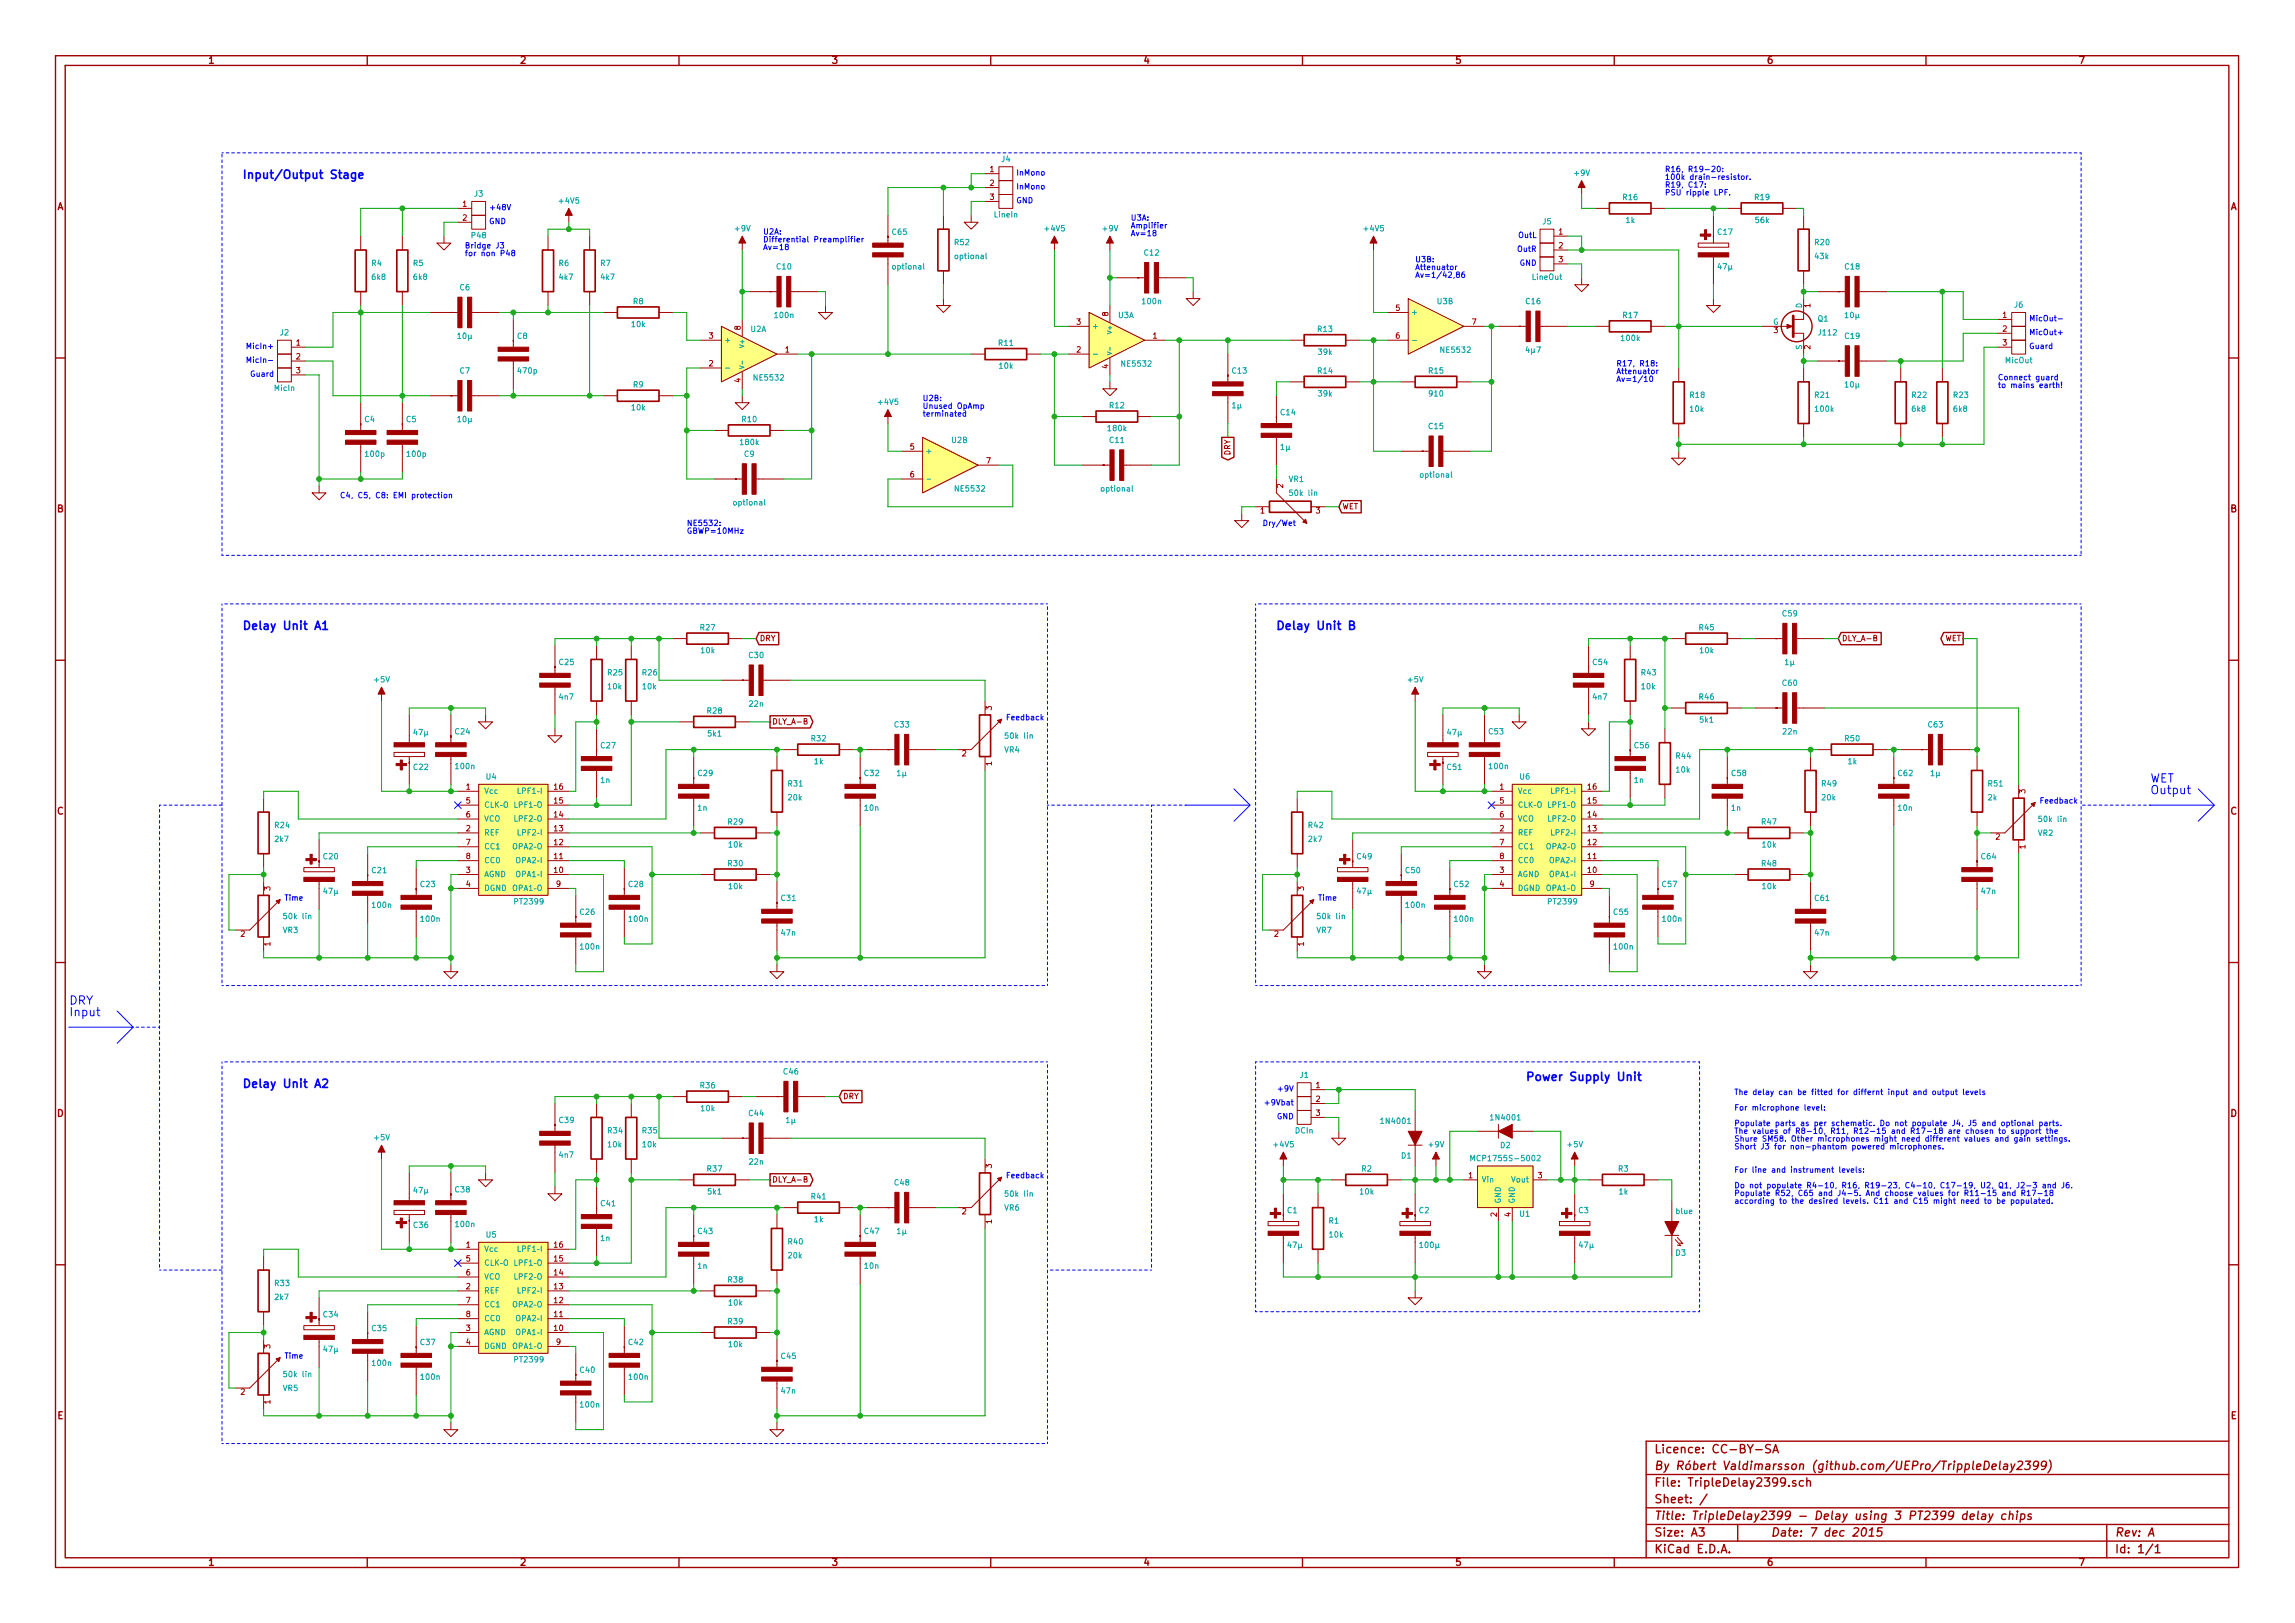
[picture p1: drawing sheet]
<svg xmlns="http://www.w3.org/2000/svg" width="420mm" height="297mm" viewBox="0 0 420 297" stroke-linecap="round" stroke-linejoin="round" font-family="sans-serif">
<defs><g id="words">
<g font-size="2.1" fill="#00f">
<text x="44.4" y="32.8">Input/Output Stage</text>
<text x="44.4" y="115.4">Delay Unit A1</text>
<text x="233.7" y="115.4">Delay Unit B</text>
<text x="393.7" y="143.3">WET</text>
<text x="393.7" y="145.4">Output</text>
<text x="12.7" y="183.9">DRY</text>
<text x="12.7" y="186.1">Input</text>
<text x="279.4" y="197.9">Power Supply Unit</text>
<text x="44.4" y="199.2">Delay Unit A2</text>
</g>
<g font-size="2.1" fill="#a00000">
<text x="302.9" y="269.1">By Róbert Valdimarsson (github.com/UEPro/TrippleDelay2399)</text>
<text x="302.9" y="266.1">Licence: CC-BY-SA</text>
<text x="302.9" y="272.1">File: TripleDelay2399.sch</text>
<text x="302.9" y="275.2">Sheet: /</text>
<text x="302.9" y="281.3">Size: A3</text>
<text x="302.9" y="278.2">Title: TripleDelay2399 - Delay using 3 PT2399 delay chips</text>
<text x="324.2" y="281.3">Date: 7 dec 2015</text>
<text x="387.2" y="281.3">Rev: A</text>
<text x="302.9" y="284.3">KiCad E.D.A.</text>
<text x="387.2" y="284.3">Id: 1/1</text>
</g>
<g font-size="1.8" fill="#a00000">
<text x="38.2" y="11.7">1</text>
<text x="95.3" y="11.7">2</text>
<text x="152.4" y="11.7">3</text>
<text x="209.4" y="11.7">4</text>
<text x="266.5" y="11.7">5</text>
<text x="323.6" y="11.7">6</text>
<text x="380.7" y="11.7">7</text>
<text x="10.4" y="38.5">A</text>
<text x="408.3" y="38.5">A</text>
<text x="10.4" y="93.8">B</text>
<text x="408.3" y="93.8">B</text>
<text x="10.4" y="149.1">C</text>
<text x="408.3" y="149.1">C</text>
<text x="10.4" y="204.5">D</text>
<text x="408.3" y="204.5">D</text>
<text x="10.5" y="259.8">E</text>
<text x="408.4" y="259.8">E</text>
<text x="38.2" y="286.6">1</text>
<text x="95.3" y="286.6">2</text>
<text x="152.4" y="286.6">3</text>
<text x="209.4" y="286.6">4</text>
<text x="266.5" y="286.6">5</text>
<text x="323.6" y="286.6">6</text>
<text x="380.7" y="286.6">7</text>
</g>
<g font-size="1.4" fill="#00a0a0">
<text x="183.4" y="29.7">J4</text>
<text x="288.3" y="32.2">+9V</text>
<text x="86.8" y="36">J3</text>
<text x="102.5" y="37.3">+4V5</text>
<text x="182.1" y="39.8">LineIn</text>
<text x="282.4" y="41.1">J5</text>
<text x="297.2" y="36.7">R16</text>
<text x="297.7" y="40.9">1k</text>
<text x="321.3" y="36.7">R19</text>
<text x="321.4" y="40.9">56k</text>
<text x="86.4" y="43.6">P48</text>
<text x="134.6" y="42.4">+9V</text>
<text x="163.4" y="43">C65</text>
<text x="174.8" y="44.9">R52</text>
<text x="175" y="47.5">optional</text>
<text x="191.4" y="42.4">+4V5</text>
<text x="201.9" y="42.4">+9V</text>
<text x="209.5" y="46.8">C12</text>
<text x="249.8" y="42.4">+4V5</text>
<text x="314.5" y="43">C17</text>
<text x="332.3" y="44.9">R20</text>
<text x="332.3" y="47.5">43k</text>
<text x="68" y="48.7">R4</text>
<text x="68.1" y="51.3">6k8</text>
<text x="75.7" y="48.7">R5</text>
<text x="75.8" y="51.3">6k8</text>
<text x="84.2" y="53.2">C6</text>
<text x="102.3" y="48.7">R6</text>
<text x="102.4" y="51.3">4k7</text>
<text x="110" y="48.7">R7</text>
<text x="110.1" y="51.3">4k7</text>
<text x="142.2" y="49.4">C10</text>
<text x="163.5" y="49.4">optional</text>
<text x="280.5" y="51.3">LineOut</text>
<text x="314.6" y="49.4">47µ</text>
<text x="337.8" y="49.4">C18</text>
<text x="115.7" y="59.9">10k</text>
<text x="116" y="55.7">R8</text>
<text x="141.9" y="58.3">100n</text>
<text x="204.7" y="58.3">U3A</text>
<text x="209.2" y="55.7">100n</text>
<text x="258.3" y="57.7">+</text>
<text x="263.1" y="55.7">U3B</text>
<text x="279.4" y="55.7">C16</text>
<text x="297.2" y="58.3">R17</text>
<text x="324.6" y="59.5">G</text>
<text x="329.9" y="56.4" transform="rotate(-90 329.9 56.4)">D</text>
<text x="332.8" y="58.9">Q1</text>
<text x="337.9" y="58.3">10µ</text>
<text x="368.8" y="56.3">J6</text>
<text x="51.3" y="61.4">J2</text>
<text x="83.9" y="62.1">10µ</text>
<text x="94.7" y="62.1">C8</text>
<text x="132.6" y="62.8">+</text>
<text x="137.4" y="60.8">U2A</text>
<text x="182.9" y="63.3">R11</text>
<text x="199.9" y="60.2">+</text>
<text x="241.3" y="60.8">R13</text>
<text x="241.4" y="65">39k</text>
<text x="263.9" y="64.6">NE5532</text>
<text x="279.5" y="64.6">4µ7</text>
<text x="296.9" y="62.4">100k</text>
<text x="329.9" y="64" transform="rotate(-90 329.9 64)">S</text>
<text x="333" y="61.4">J112</text>
<text x="337.8" y="62.1">C19</text>
<text x="50.3" y="71.6">MicIn</text>
<text x="84.2" y="68.4">C7</text>
<text x="94.9" y="68.4">470p</text>
<text x="116" y="71">R9</text>
<text x="138.2" y="69.7">NE5532</text>
<text x="183" y="67.5">10k</text>
<text x="205.5" y="67.1">NE5532</text>
<text x="225.6" y="68.4">C13</text>
<text x="241.3" y="68.4">R14</text>
<text x="261.6" y="68.4">R15</text>
<text x="337.9" y="71">10µ</text>
<text x="367.2" y="66.5">MicOut</text>
<text x="66.8" y="77.3">C4</text>
<text x="74.4" y="77.3">C5</text>
<text x="83.9" y="77.3">10µ</text>
<text x="115.7" y="75.1">10k</text>
<text x="135.9" y="77.3">R10</text>
<text x="160.9" y="74.1">+4V5</text>
<text x="203.2" y="74.8">R12</text>
<text x="225.6" y="74.8">1µ</text>
<text x="234.5" y="76">C14</text>
<text x="241.4" y="72.6">39k</text>
<text x="261.7" y="72.6">910</text>
<text x="309.4" y="72.9">R18</text>
<text x="309.4" y="75.4">10k</text>
<text x="332.3" y="72.9">R21</text>
<text x="332.4" y="75.4">100k</text>
<text x="350.1" y="72.9">R22</text>
<text x="350.1" y="75.4">6k8</text>
<text x="357.7" y="72.9">R23</text>
<text x="357.7" y="75.4">6k8</text>
<text x="67" y="83.7">100p</text>
<text x="74.6" y="83.7">100p</text>
<text x="135.6" y="81.5">180k</text>
<text x="136.3" y="83.7">C9</text>
<text x="169.4" y="83.1">+</text>
<text x="174.2" y="81.1">U2B</text>
<text x="202.9" y="79">180k</text>
<text x="203.2" y="81.1">C11</text>
<text x="234.5" y="82.4">1µ</text>
<text x="261.6" y="78.6">C15</text>
<text x="236" y="88.3">VR1</text>
<text x="260.1" y="87.5">optional</text>
<text x="134.4" y="92.5">optional</text>
<text x="175" y="90">NE5532</text>
<text x="201.7" y="90">optional</text>
<text x="236.4" y="90.8">50k lin</text>
<text x="326.4" y="112.9">C59</text>
<text x="128.2" y="115.4">R27</text>
<text x="128.4" y="119.6">10k</text>
<text x="311.1" y="115.4">R45</text>
<text x="311.3" y="119.6">10k</text>
<text x="68.6" y="124.9">+5V</text>
<text x="102.4" y="121.8">C25</text>
<text x="111.3" y="123.7">R25</text>
<text x="117.7" y="123.7">R26</text>
<text x="137.1" y="120.5">C30</text>
<text x="257.8" y="124.9">+5V</text>
<text x="291.6" y="121.8">C54</text>
<text x="300.5" y="123.7">R43</text>
<text x="326.4" y="125.6">C60</text>
<text x="326.8" y="121.8">1µ</text>
<text x="102.4" y="128.1">4n7</text>
<text x="111.3" y="126.2">10k</text>
<text x="117.7" y="126.2">10k</text>
<text x="129.5" y="130.6">R28</text>
<text x="137.2" y="129.4">22n</text>
<text x="291.7" y="128.1">4n7</text>
<text x="300.6" y="126.2">10k</text>
<text x="311.1" y="128.1">R46</text>
<text x="75.8" y="134.6">47µ</text>
<text x="83.4" y="134.5">C24</text>
<text x="110" y="137">C27</text>
<text x="129.6" y="134.8">5k1</text>
<text x="148.6" y="135.7">R32</text>
<text x="163.8" y="133.2">C33</text>
<text x="183.9" y="137.8">VR4</text>
<text x="184.3" y="135.2">50k lin</text>
<text x="265.1" y="134.6">47µ</text>
<text x="272.6" y="134.5">C53</text>
<text x="299.3" y="137">C56</text>
<text x="311.3" y="132.3">5k1</text>
<text x="326.4" y="134.5">22n</text>
<text x="337.8" y="135.7">R50</text>
<text x="353" y="133.2">C63</text>
<text x="75.7" y="141">C22</text>
<text x="83.5" y="140.8">100n</text>
<text x="89" y="142.7">U4</text>
<text x="110" y="143.3">1n</text>
<text x="127.8" y="142.1">C29</text>
<text x="144.3" y="144">R31</text>
<text x="149.1" y="139.9">1k</text>
<text x="158.3" y="142.1">C32</text>
<text x="164.3" y="142.1">1µ</text>
<text x="265" y="141">C51</text>
<text x="272.7" y="140.8">100n</text>
<text x="278.3" y="142.7">U6</text>
<text x="299.2" y="143.3">1n</text>
<text x="306.9" y="138.9">R44</text>
<text x="306.9" y="141.4">10k</text>
<text x="317" y="142.1">C58</text>
<text x="333.6" y="144">R49</text>
<text x="338.3" y="139.9">1k</text>
<text x="347.5" y="142.1">C62</text>
<text x="353.5" y="142.1">1µ</text>
<text x="364" y="144">R51</text>
<text x="88.6" y="145.3">Vcc</text>
<text x="88.6" y="147.9">CLKO</text>
<text x="94.7" y="147.9">LPF1O</text>
<text x="95.5" y="145.3">LPF1I</text>
<text x="127.8" y="148.4">1n</text>
<text x="144.3" y="146.5">20k</text>
<text x="158.3" y="148.4">10n</text>
<text x="277.9" y="145.3">Vcc</text>
<text x="277.9" y="147.9">CLKO</text>
<text x="284" y="147.9">LPF1O</text>
<text x="284.7" y="145.3">LPF1I</text>
<text x="317" y="148.4">1n</text>
<text x="333.6" y="146.5">20k</text>
<text x="347.5" y="148.4">10n</text>
<text x="364" y="146.5">2k</text>
<text x="50.3" y="151.6">R24</text>
<text x="50.4" y="154.1">2k7</text>
<text x="88.6" y="152.9">REF</text>
<text x="88.6" y="150.4">VCO</text>
<text x="88.6" y="155.5">CC1</text>
<text x="94.4" y="155.5">OPA2O</text>
<text x="94.7" y="150.4">LPF2O</text>
<text x="95.5" y="152.9">LPF2I</text>
<text x="133.3" y="151">R29</text>
<text x="133.5" y="155.2">10k</text>
<text x="239.6" y="151.6">R42</text>
<text x="239.6" y="154.1">2k7</text>
<text x="277.9" y="152.9">REF</text>
<text x="277.9" y="150.4">VCO</text>
<text x="277.9" y="155.5">CC1</text>
<text x="283.6" y="155.5">OPA2O</text>
<text x="284" y="150.4">LPF2O</text>
<text x="284.7" y="152.9">LPF2I</text>
<text x="322.6" y="151">R47</text>
<text x="322.7" y="155.2">10k</text>
<text x="373.1" y="153">VR2</text>
<text x="373.6" y="150.5">50k lin</text>
<text x="59.2" y="157.3">C20</text>
<text x="68.1" y="159.9">C21</text>
<text x="88.6" y="160.6">AGND</text>
<text x="88.6" y="158">CC0</text>
<text x="95.1" y="160.6">OPA1I</text>
<text x="95.1" y="158">OPA2I</text>
<text x="133.3" y="158.6">R30</text>
<text x="248.5" y="157.3">C49</text>
<text x="257.4" y="159.9">C50</text>
<text x="277.9" y="160.6">AGND</text>
<text x="277.9" y="158">CC0</text>
<text x="284.3" y="160.6">OPA1I</text>
<text x="284.3" y="158">OPA2I</text>
<text x="322.6" y="158.6">R48</text>
<text x="362.8" y="157.3">C64</text>
<text x="59.3" y="163.7">47µ</text>
<text x="68.2" y="166.2">100n</text>
<text x="77" y="162.4">C23</text>
<text x="88.6" y="163.1">DGND</text>
<text x="94.3" y="165.6">PT2399</text>
<text x="94.4" y="163.1">OPA1O</text>
<text x="106.2" y="167.5">C26</text>
<text x="115.1" y="162.4">C28</text>
<text x="133.5" y="162.8">10k</text>
<text x="143.1" y="164.9">C31</text>
<text x="248.6" y="163.7">47µ</text>
<text x="257.5" y="166.2">100n</text>
<text x="266.2" y="162.4">C52</text>
<text x="277.9" y="163.1">DGND</text>
<text x="283.6" y="165.6">PT2399</text>
<text x="283.6" y="163.1">OPA1O</text>
<text x="295.5" y="167.5">C55</text>
<text x="304.3" y="162.4">C57</text>
<text x="322.7" y="162.8">10k</text>
<text x="332.3" y="164.9">C61</text>
<text x="362.8" y="163.7">47n</text>
<text x="51.8" y="170.8">VR3</text>
<text x="52.2" y="168.3">50k lin</text>
<text x="77.1" y="168.7">100n</text>
<text x="106.3" y="173.8">100n</text>
<text x="115.2" y="168.7">100n</text>
<text x="143.1" y="171.3">47n</text>
<text x="241" y="170.8">VR7</text>
<text x="241.5" y="168.3">50k lin</text>
<text x="266.4" y="168.7">100n</text>
<text x="295.6" y="173.8">100n</text>
<text x="304.5" y="168.7">100n</text>
<text x="332.3" y="171.3">47n</text>
<text x="143.5" y="196.7">C46</text>
<text x="238" y="197.3">J1</text>
<text x="128.2" y="199.2">R36</text>
<text x="128.4" y="203.4">10k</text>
<text x="68.6" y="208.7">+5V</text>
<text x="102.4" y="205.6">C39</text>
<text x="111.3" y="207.5">R34</text>
<text x="117.7" y="207.5">R35</text>
<text x="137.1" y="204.3">C44</text>
<text x="144" y="205.6">1µ</text>
<text x="237.1" y="207.5">DCIn</text>
<text x="253" y="205.7">1N4001</text>
<text x="273.1" y="205.1">1N4001</text>
<text x="102.4" y="211.9">4n7</text>
<text x="111.3" y="210">10k</text>
<text x="117.7" y="210">10k</text>
<text x="129.5" y="214.5">R37</text>
<text x="137.2" y="213.2">22n</text>
<text x="233.3" y="210">+4V5</text>
<text x="249.3" y="214.5">R2</text>
<text x="256.6" y="212.1">D1</text>
<text x="261.6" y="210">+9V</text>
<text x="270.2" y="212.6">MCP1755S-5002</text>
<text x="274.7" y="210.2">D2</text>
<text x="287" y="210">+5V</text>
<text x="296.3" y="214.5">R3</text>
<text x="75.8" y="218.4">47µ</text>
<text x="83.4" y="218.3">C38</text>
<text x="110" y="220.8">C41</text>
<text x="129.6" y="218.7">5k1</text>
<text x="148.6" y="219.5">R41</text>
<text x="163.8" y="217">C48</text>
<text x="183.9" y="221.6">VR6</text>
<text x="184.3" y="219.1">50k lin</text>
<text x="249" y="218.7">10k</text>
<text x="271.3" y="216.4">Vin</text>
<text x="274.8" y="220.3" transform="rotate(-90 274.8 220.3)">GND</text>
<text x="276.8" y="216.4">Vout</text>
<text x="277.4" y="220.3" transform="rotate(-90 277.4 220.3)">GND</text>
<text x="296.4" y="218.7">1k</text>
<text x="75.7" y="224.8">C36</text>
<text x="83.5" y="224.6">100n</text>
<text x="89" y="226.5">U5</text>
<text x="110" y="227.2">1n</text>
<text x="127.8" y="225.9">C43</text>
<text x="144.3" y="227.8">R40</text>
<text x="149.1" y="223.7">1k</text>
<text x="158.3" y="225.9">C47</text>
<text x="164.3" y="225.9">1µ</text>
<text x="235.7" y="222.1">C1</text>
<text x="243.3" y="224">R1</text>
<text x="243.4" y="226.5">10k</text>
<text x="259.8" y="222.1">C2</text>
<text x="278.3" y="222.7">U1</text>
<text x="289" y="222.1">C3</text>
<text x="306.9" y="222.2">blue</text>
<text x="88.6" y="229.1">Vcc</text>
<text x="88.6" y="231.7">CLKO</text>
<text x="94.7" y="231.7">LPF1O</text>
<text x="95.5" y="229.1">LPF1I</text>
<text x="127.8" y="232.2">1n</text>
<text x="144.3" y="230.3">20k</text>
<text x="158.3" y="232.2">10n</text>
<text x="235.9" y="228.4">47µ</text>
<text x="260.1" y="228.4">100µ</text>
<text x="289.2" y="228.4">47µ</text>
<text x="306.8" y="229.9">D3</text>
<text x="50.3" y="235.4">R33</text>
<text x="50.4" y="238">2k7</text>
<text x="88.6" y="236.8">REF</text>
<text x="88.6" y="234.2">VCO</text>
<text x="88.6" y="239.3">CC1</text>
<text x="94.4" y="239.3">OPA2O</text>
<text x="94.7" y="234.2">LPF2O</text>
<text x="95.5" y="236.8">LPF2I</text>
<text x="133.3" y="234.8">R38</text>
<text x="133.5" y="239">10k</text>
<text x="59.2" y="241.1">C34</text>
<text x="68.1" y="243.7">C35</text>
<text x="88.6" y="244.4">AGND</text>
<text x="88.6" y="241.8">CC0</text>
<text x="95.1" y="244.4">OPA1I</text>
<text x="95.1" y="241.8">OPA2I</text>
<text x="133.3" y="242.4">R39</text>
<text x="59.3" y="247.5">47µ</text>
<text x="68.2" y="250">100n</text>
<text x="77" y="246.2">C37</text>
<text x="88.6" y="246.9">DGND</text>
<text x="94.3" y="249.4">PT2399</text>
<text x="94.4" y="246.9">OPA1O</text>
<text x="106.2" y="251.3">C40</text>
<text x="115.1" y="246.2">C42</text>
<text x="133.5" y="246.6">10k</text>
<text x="143.1" y="248.8">C45</text>
<text x="51.8" y="254.6">VR5</text>
<text x="52.2" y="252.1">50k lin</text>
<text x="77.1" y="252.6">100n</text>
<text x="106.3" y="257.6">100n</text>
<text x="115.2" y="252.6">100n</text>
<text x="143.1" y="255.1">47n</text>
</g>
<g font-size="1.4" fill="#a00000">
<text x="181.2" y="31.5">1</text>
<text x="181.2" y="34.1">2</text>
<text x="84.7" y="37.9">1</text>
<text x="84.7" y="40.4">2</text>
<text x="181.2" y="36.6">3</text>
<text x="285.4" y="43">1</text>
<text x="285.4" y="45.5">2</text>
<text x="285.4" y="48">3</text>
<text x="197.1" y="59.5">3</text>
<text x="202.9" y="57.8" transform="rotate(-90 202.9 57.8)">8</text>
<text x="255.5" y="56.9">5</text>
<text x="269.5" y="59.5">7</text>
<text x="331.5" y="56.3" transform="rotate(-90 331.5 56.3)">1</text>
<text x="366.6" y="58.2">1</text>
<text x="54.2" y="63.3">1</text>
<text x="54.2" y="65.8">2</text>
<text x="129.8" y="62">3</text>
<text x="135.6" y="60.4" transform="rotate(-90 135.6 60.4)">8</text>
<text x="143.8" y="64.6">1</text>
<text x="197.1" y="64.6">2</text>
<text x="211.1" y="62">1</text>
<text x="255.5" y="62">6</text>
<text x="324.7" y="61">3</text>
<text x="331.5" y="63.9" transform="rotate(-90 331.5 63.9)">2</text>
<text x="366.6" y="60.7">2</text>
<text x="366.6" y="63.3">3</text>
<text x="54.2" y="68.4">3</text>
<text x="129.8" y="67.1">2</text>
<text x="135.6" y="70" transform="rotate(-90 135.6 70)">4</text>
<text x="202.9" y="67.4" transform="rotate(-90 202.9 67.4)">4</text>
<text x="166.6" y="82.3">5</text>
<text x="225.3" y="83.5" transform="rotate(-90 225.3 83.5)">DRY</text>
<text x="166.6" y="87.4">6</text>
<text x="180.6" y="84.9">7</text>
<text x="234.9" y="89.3" transform="rotate(-90 234.9 89.3)">2</text>
<text x="230.8" y="94">1</text>
<text x="240.9" y="94">3</text>
<text x="245.8" y="93.3">WET</text>
<text x="139.1" y="117.4">DRY</text>
<text x="337.2" y="117.4">DLY_A-B</text>
<text x="355.9" y="117.4">WET</text>
<text x="181.6" y="130" transform="rotate(-90 181.6 130)">3</text>
<text x="141.4" y="132.6">DLY_A-B</text>
<text x="176.1" y="138.5">2</text>
<text x="181.6" y="140.1" transform="rotate(-90 181.6 140.1)">1</text>
<text x="85.3" y="144.6">1</text>
<text x="85.3" y="147.1">5</text>
<text x="85.3" y="149.6">6</text>
<text x="101.4" y="149.6">14</text>
<text x="101.4" y="147.1">15</text>
<text x="101.4" y="144.6">16</text>
<text x="274.6" y="144.6">1</text>
<text x="274.6" y="147.1">5</text>
<text x="274.6" y="149.6">6</text>
<text x="290.7" y="149.6">14</text>
<text x="290.7" y="147.1">15</text>
<text x="290.7" y="144.6">16</text>
<text x="370.8" y="145.2" transform="rotate(-90 370.8 145.2)">3</text>
<text x="85.3" y="152.2">2</text>
<text x="85.3" y="154.7">7</text>
<text x="101.4" y="154.7">12</text>
<text x="101.4" y="152.2">13</text>
<text x="274.6" y="152.2">2</text>
<text x="274.6" y="154.7">7</text>
<text x="290.7" y="154.7">12</text>
<text x="290.7" y="152.2">13</text>
<text x="365.4" y="153.7">2</text>
<text x="370.8" y="155.4" transform="rotate(-90 370.8 155.4)">1</text>
<text x="85.3" y="159.8">3</text>
<text x="85.3" y="157.3">8</text>
<text x="101.4" y="159.8">10</text>
<text x="101.4" y="157.3">11</text>
<text x="274.6" y="159.8">3</text>
<text x="274.6" y="157.3">8</text>
<text x="290.7" y="159.8">10</text>
<text x="290.7" y="157.3">11</text>
<text x="49.5" y="163" transform="rotate(-90 49.5 163)">3</text>
<text x="85.3" y="162.3">4</text>
<text x="101.9" y="162.3">9</text>
<text x="238.8" y="163" transform="rotate(-90 238.8 163)">3</text>
<text x="274.6" y="162.3">4</text>
<text x="291.1" y="162.3">9</text>
<text x="44.1" y="171.5">2</text>
<text x="49.5" y="173.1" transform="rotate(-90 49.5 173.1)">1</text>
<text x="233.3" y="171.5">2</text>
<text x="238.8" y="173.1" transform="rotate(-90 238.8 173.1)">1</text>
<text x="154.3" y="201.2">DRY</text>
<text x="240.9" y="199.2">1</text>
<text x="240.9" y="201.7">2</text>
<text x="240.9" y="204.3">3</text>
<text x="181.6" y="213.8" transform="rotate(-90 181.6 213.8)">3</text>
<text x="268.9" y="215.7">1</text>
<text x="281.6" y="215.7">3</text>
<text x="141.4" y="216.4">DLY_A-B</text>
<text x="176.1" y="222.3">2</text>
<text x="181.6" y="223.9" transform="rotate(-90 181.6 223.9)">1</text>
<text x="274.1" y="222.7" transform="rotate(-90 274.1 222.7)">2</text>
<text x="276.6" y="222.7" transform="rotate(-90 276.6 222.7)">4</text>
<text x="85.3" y="228.4">1</text>
<text x="85.3" y="230.9">5</text>
<text x="85.3" y="233.5">6</text>
<text x="101.4" y="233.5">14</text>
<text x="101.4" y="230.9">15</text>
<text x="101.4" y="228.4">16</text>
<text x="85.3" y="236">2</text>
<text x="85.3" y="238.5">7</text>
<text x="101.4" y="238.5">12</text>
<text x="101.4" y="236">13</text>
<text x="85.3" y="243.6">3</text>
<text x="85.3" y="241.1">8</text>
<text x="101.4" y="243.6">10</text>
<text x="101.4" y="241.1">11</text>
<text x="49.5" y="246.8" transform="rotate(-90 49.5 246.8)">3</text>
<text x="85.3" y="246.2">4</text>
<text x="101.9" y="246.2">9</text>
<text x="44.1" y="255.3">2</text>
<text x="49.5" y="257" transform="rotate(-90 49.5 257)">1</text>
</g>
<g font-size="1.4" fill="#00f">
<text x="186.1" y="32.2">InMono</text>
<text x="186.1" y="34.7">InMono</text>
<text x="304.8" y="31.5">R16, R19-20:</text>
<text x="304.8" y="33">100k drain-resistor.</text>
<text x="304.8" y="34.4">R19, C17:</text>
<text x="304.8" y="35.8">PSU ripple LPF.</text>
<text x="89.5" y="38.5">+48V</text>
<text x="89.5" y="41.1">GND</text>
<text x="186.1" y="37.2">GND</text>
<text x="207" y="40.4">U3A:</text>
<text x="207" y="41.8">Amplifier</text>
<text x="85.1" y="45.5">Bridge J3</text>
<text x="85.1" y="46.9">for non P48</text>
<text x="139.7" y="43">U2A:</text>
<text x="139.7" y="44.4">Differential Preamplifier</text>
<text x="139.7" y="45.8">Av=18</text>
<text x="207" y="43.3">Av=18</text>
<text x="277.9" y="46.1">OutR</text>
<text x="278" y="43.6">OutL</text>
<text x="259.1" y="48">U3B:</text>
<text x="259.1" y="49.5">Attenuator</text>
<text x="259.1" y="50.9">Av=1/42,86</text>
<text x="278.2" y="48.7">GND</text>
<text x="371.5" y="58.8">MicOut-</text>
<text x="45.7" y="63.9">MicIn+</text>
<text x="371.5" y="61.4">MicOut+</text>
<text x="371.5" y="63.9">Guard</text>
<text x="46" y="69">Guard</text>
<text x="46.1" y="66.5">MicIn-</text>
<text x="295.9" y="67.1">R17, R18:</text>
<text x="295.9" y="68.5">Attenuator</text>
<text x="295.9" y="69.9">Av=1/10</text>
<text x="365.8" y="69.6">Connect guard</text>
<text x="365.8" y="71.1">to mains earth!</text>
<text x="168.9" y="73.4">U2B:</text>
<text x="168.9" y="74.9">Unused OpAmp</text>
<text x="168.9" y="76.3">terminated</text>
<text x="62.2" y="91.2">C4, C5, C8: EMI protection</text>
<text x="125.7" y="96.3">NE5532:</text>
<text x="125.7" y="97.7">GBWP=10MHz</text>
<text x="231.1" y="96.3">Dry/Wet</text>
<text x="184.1" y="131.9">Feedback</text>
<text x="373.4" y="147.1">Feedback</text>
<text x="52.1" y="164.9">Time</text>
<text x="241.3" y="164.9">Time</text>
<text x="232.2" y="202.3">+9Vbat</text>
<text x="234.3" y="199.8">+9V</text>
<text x="317.5" y="200.4">The delay can be fitted for differnt input and output levels</text>
<text x="317.5" y="203.3">For microphone level:</text>
<text x="233.7" y="204.9">GND</text>
<text x="317.5" y="206.1">Populate parts as per schematic. Do not populate J4, J5 and optional parts.</text>
<text x="317.5" y="207.6">The values of R8-10, R11, R12-15 and R17-18 are chosen to support the</text>
<text x="317.5" y="209">Shure SM58. Other microphones might need different values and gain settings.</text>
<text x="184.1" y="215.7">Feedback</text>
<text x="317.5" y="210.4">Short J3 for non-phantom powered microphones.</text>
<text x="317.5" y="214.7">For line and instrument levels:</text>
<text x="317.5" y="217.5">Do not populate R4-10, R16, R19-23, C4-10, C17-19, U2, Q1, J2-3 and J6.</text>
<text x="317.5" y="218.9">Populate R52, C65 and J4-5. And choose values for R11-15 and R17-18</text>
<text x="317.5" y="220.4">according to the desired levels. C11 and C15 might need to be populated.</text>
<text x="52.1" y="248.7">Time</text>
</g>
<g font-size="1.1" fill="#00a0a0">
<text x="136.3" y="63.4" transform="rotate(-90 136.3 63.4)">V+</text>
<text x="203.6" y="60.9" transform="rotate(-90 203.6 60.9)">V+</text>
</g>
</g></defs>
<g fill="none" stroke="#a00000" stroke-width=".25">
<path d="M10.2 10.2h399.6v276.7h-399.6zM11.9 12h396.2v273.1h-396.2zM67.2 10.2v1.8M124.3 10.2v1.8M181.4 10.2v1.8M238.5 10.2v1.8M295.5 10.2v1.8M352.6 10.2v1.8M10.2 65.5h1.7M408.1 65.5h1.7M223.7 80h2.2v3.7l-1.1 .5-1.1-.5zM245.6 91.6h3.6v2.3h-3.6l-.5-1.2z"/>
<path d="M138.9 115.8h3.7v2.2h-3.7l-.5-1.1zM337.1 115.8h7.3v2.2h-7.3l-.6-1.1zM355.8 115.8h3.6v2.2h-3.6l-.5-1.1zM10.2 120.8h1.7M141 131h7.3l.5 1.1-.5 1.1h-7.3zM408.1 120.8h1.7M10.2 176.2h1.7M408.1 176.2h1.7M154.2 199.6h3.6v2.2h-3.6l-.5-1.1zM141 214.8h7.3l.5 1.1-.5 1.2h-7.3zM10.2 231.5h1.7M408.1 231.5h1.7"/>
<path d="M301.4 269.9h106.7M301.4 276h106.7M301.4 279h106.7M311 279.6h1l-.5 .6 .4 .2v.6l-.2 .1-.7-.1M312.5 273.4l-1.3 2M318.1 279v3.1M321.4 265.3h1.2M324.1 264.5a.62 .62 0 0 0-.8 0v.5l.8 .3v.3l-.3 .3-.6-.1M324.6 265.9l.5-1.5 .5 1.5M324.7 265.5h.7M327.5 271.9v.1M328.8 271.1l-.4-.1-.2 .2v.2l.6 .2v.3h-.6"/>
<path d="M330.1 271.1l-.4-.1-.3 .3 .1 .6 .2 .1 .4-.1M330.8 271.1h.1a.36 .36 0 0 1 .5 .1v.8M330.8 270.5v1.5M341 279.8l.4-.2a.88 .88 0 0 1-.3 1.5l-.3-.2a1.19 1.19 0 0 1 .2-1.1zM344.6 279.6h-.8l-.1 .8 .2-.2 .5 .1 .2 .2-.2 .5-.2 .1-.6-.1M360.1 277.2l-.1-.1a.52 .52 0 0 0-.7 .3v.6l.3 .1 .4-.1M360.2 276.6l-.2 1.5M360.7 277.6l.7-.1v-.3h-.6l-.1 .7 .2 .2 .4-.1M362.2 276.6l-.2 1.3 .2 .2M362.9 277.2h.6l-.1 .9M363.4 267.4a.76 .76 0 0 1 .8 .6 .76 .76 0 0 1-.4 .9h-.6zM363.5 277.5h-.5a.35 .35 0 0 0-.2 .5h.6"/>
<path d="M364.2 277.1l.2 1M364.7 268.4l.8-.1-.1-.3h-.6l-.1 .7 .2 .2h.4M364.9 277.1l-.7 1.4-.2 .1M366.2 267.4l-.2 1.3 .2 .2M366.9 268h.6v.9M367.3 277.2l-.2-.1a.52 .52 0 0 0-.6 .3v.6l.2 .1 .5-.1M367.5 268.3l-.5 .1a.35 .35 0 0 0-.2 .5h.7M367.9 277.2l.2-.1 .4 .1v.9M368 276.6l-.2 1.5M368.2 267.9l.2 1M368.9 267.9l-.7 1.4-.2 .2M369.3 277.1l-.1 1"/>
<path d="M369.3 276.6v.1M369.4 267.6l.6-.2 .3 .3-.1 .4-1 .8h1M370 277.2l.5-.1 .2 .3-.1 .6-.3 .1-.4-.1M370 277.1l-.2 1.5M370.8 267.4h1l-.6 .6 .4 .1 .1 .2-.1 .4-.3 .2-.6-.1M371.9 277.2l-.3-.1-.3 .3 .5 .3 .1 .2-.2 .2-.5-.1M373.2 268.1l-.4 .3-.4-.1-.1-.2 .2-.6 .4-.1 .3 .2a1.11 1.11 0 0 1-.6 1.3h-.3M374.6 268.1l-.3 .3-.5-.1-.1-.2 .2-.6 .5-.1 .2 .2a1.11 1.11 0 0 1-.5 1.3h-.3M375.2 267.2a1.78 1.78 0 0 1-.3 2.3M385.7 279v6.1M408.1 263.8h-106.7v21.3M67.2 285.1v1.8"/>
<path d="M124.3 285.1v1.8M181.4 285.1v1.8M238.5 285.1v1.8M295.5 285.1v1.8M301.4 282.1h106.7M315.1 284.2l.5-1.5 .5 1.5M315.2 283.8h.8M316.6 284.1v.1M342.1 281.1h.9M342.3 280l.5-.4-.2 1.5M352.6 285.1v1.8M393.3 281.1l.7-1.5 .3 1.5"/>
<path d="M394.1 282.6l-1.3 2M394.6 283.1l.4-.4v1.5M394.6 284.2h.9"/>
<circle cx="328.9" cy="59.7" r="2.82"/>
</g>
<g fill="#ffff80" stroke="#ffff80" stroke-width=".25">
<path d="M87.6 143.5h12.7v20.4h-12.7z"/>
<path d="M276.9 143.5h12.7v20.4h-12.7z"/>
<path d="M132.1 59.7l10.1 5.1-10.1 5.1z"/>
<path d="M257.8 54.6l10.2 5.1-10.2 5.1z"/>
<path d="M87.6 227.4h12.7v20.3h-12.7z"/>
<path d="M270.5 213.4h10.2v7.6h-10.2z"/>
<path d="M199.4 57.2l10.1 5.1-10.1 5z"/>
<path d="M168.9 80l10.2 5.1-10.2 5.1z"/>
</g>
<g fill="none" stroke="#a00000" stroke-width=".18">
<path d="M83.8 38.1h2.6M86.4 36.9h2.5v2.5h-2.5zM86.4 39.4h2.5v2.5h-2.5zM104.1 39.4v1.3M162.6 39.4v4.6M172.7 39.4v2.5M177.8 39.4v1.3M180.3 31.8h2.6M180.3 34.3h2.6M180.3 36.9h2.6M182.9 30.5h2.5v2.6h-2.5zM182.9 35.6h2.5v2.5h-2.5z"/>
<path d="M182.9 33.1h2.5v2.5h-2.5zM289.6 34.3v1.3M292.1 38.1h2.5M302.3 38.1h2.5M313.7 39.4v4.6M316.2 38.1h2.6M326.4 38.1h2.5M330.2 39.4v2.5M66 43.2v2.6M66 53.4v2.5M73.7 43.2v2.6M73.7 53.4v2.5"/>
<path d="M78.7 57.2h4.6M80 44.5h2.5l-1.2 1.3zM81.3 43.2v1.3M83.8 40.7h2.6M86.9 57.2h4.5M94 58.5v4.5M100.3 43.2v2.6M100.3 53.4v2.5M107.9 43.2v2.6M107.9 53.4v2.5M110.5 57.2h2.5M120.6 57.2h2.6"/>
<path d="M132.1 59.7l10.1 5.1-10.1 5.1zM135.9 44.5v1.3M135.9 58.5v3.1M137.2 53.4h4.5M145.3 53.4h4.6M149.9 57.2h2.5l-1.3 1.3zM151.1 55.9v1.3M162.6 47.5v4.6M171.4 55.9h2.6l-1.3 1.3zM172.7 49.6v2.5M172.7 54.6v1.3M176.5 40.7h2.6l-1.3 1.2z"/>
<path d="M193 44.5v1.3M195.6 59.7h3.8M199.4 57.2l10.1 5.1-10.1 5zM203.2 44.5v1.3M203.2 55.9v3.1M204.5 50.8h4.5M212.6 50.8h4.6M217.2 54.6h2.5l-1.3 1.3zM218.4 53.4v1.2M251.5 44.5v1.3M254 57.2h3.8M257.8 54.6l10.2 5.1-10.2 5.1z"/>
<path d="M268 59.7h3.8M274.3 59.7h4.6M281.9 41.9h2.6v2.6h-2.6zM281.9 47h2.6v2.6h-2.6zM281.9 44.5h2.6v2.5h-2.6zM282.4 59.7h4.6M284.5 43.2h2.5M284.5 45.8h2.5M284.5 48.3h2.5M288.3 52.1h2.5l-1.2 1.3zM289.6 50.8v1.3M292.1 59.7h2.5"/>
<path d="M302.3 59.7h2.5M310.9 44.5h5.6v.7h-5.6zM312.4 55.9h2.6l-1.3 1.3zM313.7 47.5v4.6M313.7 54.6v1.3M322.6 59.7h5.1M330.2 54.6v3.9h-1.8M330.2 49.6v2.5M332.7 53.4h4.6M340.9 53.4h4.5M365.8 58.5h2.5M368.3 57.2h2.5v2.5h-2.5z"/>
<path d="M368.3 59.7h2.5v2.6h-2.5zM50.8 62.3h2.5v2.5h-2.5zM50.8 67.3h2.5v2.6h-2.5zM50.8 64.8h2.5v2.5h-2.5zM53.3 63.5h2.6M53.3 66.1h2.6M53.3 68.6h2.6M66 73.7v4.6M73.7 73.7v4.6M78.7 72.4h4.6M86.9 72.4h4.5M94 66.6v4.6"/>
<path d="M110.5 72.4h2.5M120.6 72.4h2.6M128.3 67.3h3.8M128.3 62.3h3.8M130.8 78.8h2.5M134.6 73.7h2.6l-1.3 1.3zM135.9 68.1v3.1M135.9 72.4v1.3M141 78.8h2.5M142.2 64.8h3.8M162.6 76.2v1.3M177.8 64.8h2.5"/>
<path d="M188 64.8h2.5M195.6 64.8h3.8M198.1 76.2h2.6M201.9 71.2h2.6l-1.3 1.2zM203.2 65.5v3.1M203.2 69.9v1.3M208.3 76.2h2.5M209.5 62.3h3.9M224.8 64.8v4.6M224.8 72.9v4.6M233.7 72.4v4.6M236.2 62.3h2.6"/>
<path d="M236.2 69.9h2.6M246.4 62.3h2.5M246.4 69.9h2.5M254 62.3h3.8M256.5 69.9h2.6M266.7 69.9h2.5M307.3 67.3v2.6M307.3 77.5v2.5M328.4 61h1.8v3.8M330.2 67.3v2.6M330.2 77.5v2.5M332.7 66.1h4.6"/>
<path d="M340.9 66.1h4.5M348 67.3v2.6M348 77.5v2.5M355.6 67.3v2.6M355.6 77.5v2.5M365.8 63.5h2.5M365.8 61h2.5M368.3 62.3h2.5v2.5h-2.5zM57.1 90.2h2.6l-1.3 1.3zM58.4 88.9v1.3M66 81.8v4.6M73.7 81.8v4.6"/>
<path d="M130.8 87.7h4.6M138.9 87.7h4.6M165.1 87.7h3.8M165.1 82.6h3.8M168.9 80l10.2 5.1-10.2 5.1zM179.1 85.1h3.8M198.1 85.1h4.6M206.2 85.1h4.6M226.1 95.3h2.5l-1.3 1.3zM227.3 94v1.3M229.9 92.7h2.5M233.7 80.6v4.5"/>
<path d="M233.7 87.7v2.5l5.1 5.1M240 92.7h2.6M256.5 82.6h4.6M264.7 82.6h4.5M306.1 83.9h2.5l-1.3 1.2zM307.3 82.6v1.3M101.6 118.1v4.6M109.2 118.1v2.6M115.6 118.1v2.6M123.2 116.9h2.5M133.3 116.9h2.6M290.8 118.1v4.6"/>
<path d="M298.4 118.1v2.6M306.1 116.9h2.5M316.2 116.9h2.6M321.3 116.9h4.6M329.4 116.9h4.6M343.1 116.7h.4v-.3l-.4-.1v1h.3l.2-.3-.2-.3M69.8 127v1.3M72.1 137.7h5.6v.8h-5.6zM74.9 139v4.5M74.9 130.8v4.6M82.5 130.8v4.6M82.5 139v4.5"/>
<path d="M87.6 132.1h2.6l-1.3 1.3zM88.9 130.8v1.3M100.3 134.7h2.6l-1.3 1.2zM101.6 126.3v4.5M101.6 133.4v1.3M109.2 133.4v4.6M109.2 128.3v2.5M115.6 128.3v2.5M124.5 132.1h2.5M127 138.5v4.5M132.1 124.5h4.6M134.6 132.1h2.6"/>
<path d="M140.2 124.5h4.6M142.2 138.5v2.5M143.5 137.2h2.5M147.2 132l.5-.1v-.3l-.5-.1v1h.4l.2-.3-.3-.2M153.7 137.2h2.5M157.5 138.5v4.5M158.7 137.2h4.6M166.9 137.2h4.5M180.3 128.3v2.5M180.3 138.5v2.5M182.9 132.1l-5.1 5.1h-2.5M259.1 127v1.3"/>
<path d="M261.4 137.7h5.6v.8h-5.6zM264.2 139v4.5M264.2 130.8v4.6M271.8 130.8v4.6M271.8 139v4.5M276.9 132.1h2.5l-1.3 1.3zM278.1 130.8v1.3M289.6 133.4h2.5l-1.3 1.3zM290.8 126.3v4.5M290.8 132.1v1.3M298.4 133.4v4.6M298.4 128.3v2.5"/>
<path d="M304.8 133.4v2.5M306.1 129.6h2.5M316.2 138.5v4.5M316.2 129.6h2.6M321.3 129.6h4.6M329.4 129.6h4.6M331.5 138.5v2.5M332.7 137.2h2.6M342.9 137.2h2.5M346.7 138.5v4.5M348 137.2h4.6M356.1 137.2h4.6"/>
<path d="M361.9 138.5v2.5M48.3 146.1v2.5M48.3 156.2v2.6M55.6 158.8h5.6v.7h-5.6zM58.4 153.7v4.6M67.3 156.2v4.6M76.2 158.8v4.6M83.8 144.8h3.8M83.8 152.4h3.8M83.8 147.4h3.8M83.8 149.9h3.8M83.8 155h3.8"/>
<path d="M83.8 157.5h3.8M87.6 143.5h12.7v20.4h-12.7zM100.3 144.8h3.8M100.3 152.4h3.8M100.3 147.4h3.8M100.3 149.9h3.8M100.3 155h3.8M100.3 157.5h3.8M109.2 141.5v4.6M114.3 158.8v4.6M127 146.6v4.6M128.3 152.4h2.5"/>
<path d="M138.4 152.4h2.6M142.2 148.6v2.6M157.5 146.6v4.6M237.5 146.1v2.5M237.5 156.2v2.6M244.9 158.8h5.5v.7h-5.5zM247.6 153.7v4.6M256.5 156.2v4.6M265.4 158.8v4.6M273 144.8h3.9M273 152.4h3.9M273 147.4h3.9"/>
<path d="M273 149.9h3.9M273 155h3.9M273 157.5h3.9M276.9 143.5h12.7v20.4h-12.7zM289.6 144.8h3.8M289.6 152.4h3.8M289.6 147.4h3.8M289.6 149.9h3.8M289.6 155h3.8M289.6 157.5h3.8M298.4 141.5v4.6M303.5 158.8v4.6"/>
<path d="M304.8 143.5v2.6M316.2 146.6v4.6M317.5 152.4h2.5M327.7 152.4h2.5M331.5 148.6v2.6M346.7 146.6v4.6M361.9 153.7v4.6M361.9 148.6v2.6M369.6 143.5v2.6M369.6 153.7v2.5M372.1 147.4l-5.1 5h-2.5M48.3 161.3v2.6"/>
<path d="M48.3 171.5v2.5M50.8 165.1l-5.1 5.1h-2.5M58.4 161.8v4.6M67.3 164.4v4.5M76.2 166.9v4.6M81.3 177.8h2.5l-1.3 1.3zM82.5 176.6v1.2M83.8 160.1h3.8M83.8 162.6h3.8M100.3 160.1h3.8M100.3 162.6h3.8M105.4 163.9v4.5"/>
<path d="M105.4 172v4.6M114.3 166.9v4.6M128.3 160.1h2.5M138.4 160.1h2.6M141 177.8h2.5l-1.3 1.3zM142.2 161.3v4.6M142.2 169.5v4.5M142.2 176.6v1.2M237.5 161.3v2.6M237.5 171.5v2.5M240 165.1l-5.1 5.1h-2.5M247.6 161.8v4.6"/>
<path d="M256.5 164.4v4.5M265.4 166.9v4.6M270.5 177.8h2.5l-1.2 1.3zM271.8 176.6v1.2M273 160.1h3.9M273 162.6h3.9M289.6 160.1h3.8M289.6 162.6h3.8M294.6 163.9v4.5M294.6 172v4.6M303.5 166.9v4.6M317.5 160.1h2.5"/>
<path d="M327.7 160.1h2.5M330.2 177.8h2.5l-1.2 1.3zM331.5 161.3v4.6M331.5 169.5v4.5M331.5 176.6v1.2M361.9 161.8v4.6M237.5 198.2h2.5v2.5h-2.5zM240 199.4h2.6M69.8 210.9v1.2M74.9 214.7v4.5M82.5 214.7v4.5M87.6 215.9h2.6l-1.3 1.3z"/>
<path d="M88.9 214.7v1.2M100.3 218.5h2.6l-1.3 1.2zM101.6 202v4.5M101.6 210.1v4.6M101.6 217.2v1.3M109.2 217.2v4.6M109.2 202v2.5M109.2 212.1v2.6M115.6 202v2.5M115.6 212.1v2.6M123.2 200.7h2.5M124.5 215.9h2.5"/>
<path d="M132.1 208.3h4.6M133.3 200.7h2.6M134.6 215.9h2.6M138.4 200.7h4.6M140.2 208.3h4.6M146.6 200.7h4.5M147.2 215.8h.5v-.4l-.5-.1v1h.4l.2-.3-.3-.2M180.3 212.1v2.6M182.9 215.9l-5.1 5.1h-2.5M234.9 218.5v4.5M234.9 212.1v1.3M237.5 203.2h2.5v2.6h-2.5z"/>
<path d="M237.5 200.7h2.5v2.5h-2.5zM240 202h2.6M240 204.5h2.6M241.3 218.5v2.5M243.8 208.3h2.6l-1.3 1.3zM243.8 215.9h2.6M245.1 207v1.3M254 215.9h2.5M257.8 209.6h2.5M259.1 218.5v4.5M259.1 203.2v3.8M259.1 209.6v3.8"/>
<path d="M262.9 212.1v1.3M268 215.9h2.5M270.5 213.4h10.2v7.6h-10.2zM270.5 207h3.8M274.3 205.8v2.5M276.9 207h3.8M280.7 215.9h2.5M288.3 218.5v4.5M288.3 212.1v1.3M290.8 215.9h2.6M301 215.9h2.5M306.1 219.7v3.9"/>
<path d="M48.3 229.9v2.5M58.4 237.5v4.6M72.1 221.5h5.6v.8h-5.6zM74.9 222.8v4.6M82.5 222.8v4.6M83.8 228.6h3.8M83.8 236.3h3.8M83.8 231.2h3.8M83.8 233.7h3.8M83.8 238.8h3.8M87.6 227.4h12.7v20.3h-12.7zM100.3 228.6h3.8"/>
<path d="M100.3 236.3h3.8M100.3 231.2h3.8M100.3 233.7h3.8M100.3 238.8h3.8M109.2 225.3v4.6M127 222.3v4.6M127 230.4v4.6M128.3 236.3h2.5M138.4 236.3h2.6M142.2 222.3v2.5M142.2 232.4v2.6M143.5 221h2.5"/>
<path d="M153.7 221h2.5M157.5 222.3v4.6M157.5 230.4v4.6M158.7 221h4.6M166.9 221h4.5M180.3 222.3v2.5M232.2 223.6h5.5v.7h-5.5zM234.9 226.6v4.6M241.3 228.6v2.6M256.3 223.6h5.6v.7h-5.6zM257.8 237.5h2.5l-1.2 1.3zM259.1 226.6v4.6"/>
<path d="M259.1 236.3v1.2M274.3 221v2.6M276.9 221v2.6M285.5 223.6h5.6v.7h-5.6zM288.3 226.6v4.6M304.8 226.1h2.5M306.1 226.1v3.8M306.7 226.9l1 1.1-.6-.1M307.1 226.5l1 1.1-.6-.1M48.3 240.1v2.5M48.3 245.1v2.6M48.3 255.3v2.5"/>
<path d="M50.8 249l-5.1 5h-2.5M55.6 242.6h5.6v.8h-5.6zM58.4 245.7v4.5M67.3 240.1v4.5M67.3 248.2v4.6M76.2 242.6v4.6M76.2 250.7v4.6M83.8 243.9h3.8M83.8 246.4h3.8M83.8 241.3h3.8M100.3 243.9h3.8M100.3 246.4h3.8"/>
<path d="M100.3 241.3h3.8M105.4 247.7v4.6M105.4 255.8v4.6M114.3 242.6v4.6M114.3 250.7v4.6M128.3 243.9h2.5M138.4 243.9h2.6M142.2 245.1v4.6M142.2 253.3v4.5M81.3 261.7h2.5l-1.3 1.2zM82.5 260.4v1.3M141 261.7h2.5l-1.3 1.2z"/>
<path d="M142.2 260.4v1.3"/>
</g>
<g fill="none" stroke="#00a0a0" stroke-width=".18">
<path d="M169.1 48.2v.9l.1 .2M180.5 46.3v.9l.1 .2M132.8 67.4h.8M135.4 66.9l.8 .3-.8 .3M135.9 66.1v.6M200.2 64.8h.7M202.7 64.4l.8 .3-.8 .2M203.2 63.5v.6M258.6 62.3h.7M140 91.4v.9l.1 .1M169.7 87.7h.7M207.3 88.9v.8l.1 .2"/>
<path d="M240.6 90.1h.4l.1 .6M265.7 86.3v.9l.1 .2M188.6 134.6l.4-.1v.6M94.3 149.3v1h.4M94.3 146.7v1.1h.4M94.7 159.5l.3-.1 .1 .2 .1 .5-.2 .4-.4-.2-.1-.5zM94.7 157l.3-.1 .1 .2 .1 .5-.2 .3-.4-.1-.1-.5zM94.8 151.8v1h.5M94.8 144.2v1h.5M283.5 149.3v1h.5M283.5 146.7v1.1h.5M283.9 159.5l.3-.1 .2 .2v.5l-.2 .4-.4-.2v-.5z"/>
<path d="M283.9 157l.3-.1 .2 .2v.5l-.2 .3-.4-.1v-.5zM284.1 151.8v1h.5M284.1 144.2v1h.5M377.8 149.8l.4-.1v.7M56.5 167.6l.4-.1v.7M245.7 167.6l.4-.1 .1 .7M188.6 218.4l.4-.1v.7M257.7 205.6h.5M269.3 212.5v-1.1l.3 .8 .3-.8v1.1M277.8 205h.5M281.4 211.5l.4-.1 .2 .3-.6 .8h.6M94.3 233.1v1h.4"/>
<path d="M94.3 230.6v1h.4M94.8 235.6v1.1h.5M94.8 228v1h.5M56.5 251.4l.4-.1v.7M94.7 243.3h.3l.1 .1 .1 .6-.2 .3-.4-.2-.1-.5zM94.7 240.8l.3-.1 .1 .2 .1 .5-.2 .3-.4-.1-.1-.5z"/>
</g>
<g fill="#a00000" stroke="#a00000" stroke-width=".18">
<path d="M102.6 170.7h5.6v.8h-5.6z"/>
<path d="M102.6 168.9h5.6v.8h-5.6z"/>
<path d="M105.4 171.4v.6z"/>
<path d="M105.4 168.4v.5z"/>
<path d="M111.5 165.6h5.6v.8h-5.6z"/>
<path d="M111.5 163.9h5.6v.7h-5.6z"/>
<path d="M114.3 166.3v.6z"/>
<path d="M114.3 163.4v.5z"/>
<path d="M124.2 145.3h5.6v.8h-5.6z"/>
<path d="M124.2 143.5h5.6v.8h-5.6z"/>
<path d="M127 146v.6z"/>
<path d="M127 143v.5z"/>
<path d="M106.4 140.2h5.6v.8h-5.6z"/>
<path d="M106.4 138.5h5.6v.7h-5.6z"/>
<path d="M109.2 140.9v.6z"/>
<path d="M109.2 138v.5z"/>
<path d="M139.4 168.2h5.6v.7h-5.6z"/>
<path d="M139.4 166.4h5.6v.8h-5.6z"/>
<path d="M142.2 168.8v.7z"/>
<path d="M142.2 165.9v.5z"/>
<path d="M137.2 121.7h.7v5.6h-.7z"/>
<path d="M138.9 121.7h.8v5.6h-.8z"/>
<path d="M136.7 124.5h.5z"/>
<path d="M139.6 124.5h.6z"/>
<path d="M154.7 145.3h5.6v.8h-5.6z"/>
<path d="M154.7 143.5h5.6v.8h-5.6z"/>
<path d="M157.5 146v.6z"/>
<path d="M157.5 143v.5z"/>
<path d="M163.8 134.4h.8v5.6h-.8z"/>
<path d="M165.6 134.4h.8v5.6h-.8z"/>
<path d="M163.3 137.2h.5z"/>
<path d="M166.2 137.2h.7z"/>
<path d="M182.6 131.9l.8-.3-.3 .8z"/>
<path d="M73.4 165.6h5.6v.8h-5.6z"/>
<path d="M73.4 163.9h5.6v.7h-5.6z"/>
<path d="M76.2 166.3v.6z"/>
<path d="M76.2 163.4v.5z"/>
<path d="M64.5 163.1h5.6v.8h-5.6z"/>
<path d="M64.5 161.3h5.6v.8h-5.6z"/>
<path d="M67.3 163.7v.7z"/>
<path d="M67.3 160.8v.5z"/>
<path d="M55.6 160.6h5.6v.7h-5.6z"/>
<path d="M56.8 156.4h.2v.1h-.2z"/>
<path d="M57 156.4h.1z"/>
<path d="M56.8 157.9h.3v.3h-.3z"/>
<path d="M56.8 156.5h.3v1.4h-.3z"/>
<path d="M56.9 156.4h.2v.1h-.2z"/>
<path d="M57.5 157.3h.4v.2h-.4z"/>
<path d="M57.7 157.1h.2v.2h-.2z"/>
<path d="M56 157.1h1.7v.4h-1.7z"/>
<path d="M57.8 157.1v.2z"/>
<path d="M58.4 161.2v.6z"/>
<path d="M58.4 158.3v.5z"/>
<path d="M50.5 164.9l.8-.3-.2 .8z"/>
<path d="M79.8 137.7h5.5v.8h-5.5z"/>
<path d="M79.8 135.9h5.5v.8h-5.5z"/>
<path d="M82.5 138.3v.7z"/>
<path d="M82.5 135.4v.5z"/>
<path d="M72.1 135.9h5.6v.8h-5.6z"/>
<path d="M73.3 140.8h.2v.1h-.2z"/>
<path d="M73.5 140.9h.2z"/>
<path d="M73.3 139.1h.4v.3h-.4z"/>
<path d="M73.3 139.4h.4v1.4h-.4z"/>
<path d="M73.4 140.8h.3v.1h-.3z"/>
<path d="M74 139.7h.4v.3h-.4z"/>
<path d="M74.2 140h.2v.1h-.2z"/>
<path d="M72.5 139.7h1.7v.4h-1.7z"/>
<path d="M74.3 140v.1z"/>
<path d="M74.9 135.4v.7z"/>
<path d="M74.9 138.5v.5z"/>
<path d="M69.8 125.8l.7 1.2h-1.3z"/>
<path d="M291.8 170.7h5.6v.8h-5.6z"/>
<path d="M291.8 168.9h5.6v.8h-5.6z"/>
<path d="M294.6 171.4v.6z"/>
<path d="M294.6 168.4v.5z"/>
<path d="M300.7 165.6h5.6v.8h-5.6z"/>
<path d="M300.7 163.9h5.6v.7h-5.6z"/>
<path d="M303.5 166.3v.6z"/>
<path d="M303.5 163.4v.5z"/>
<path d="M313.4 145.3h5.6v.8h-5.6z"/>
<path d="M313.4 143.5h5.6v.8h-5.6z"/>
<path d="M316.2 146v.6z"/>
<path d="M316.2 143v.5z"/>
<path d="M295.7 140.2h5.5v.8h-5.5z"/>
<path d="M295.7 138.5h5.5v.7h-5.5z"/>
<path d="M298.4 140.9v.6z"/>
<path d="M298.4 138v.5z"/>
<path d="M328.7 168.2h5.6v.7h-5.6z"/>
<path d="M328.7 166.4h5.6v.8h-5.6z"/>
<path d="M331.5 168.8v.7z"/>
<path d="M331.5 165.9v.5z"/>
<path d="M326.4 126.8h.8v5.6h-.8z"/>
<path d="M328.2 126.8h.7v5.6h-.7z"/>
<path d="M325.9 129.6h.5z"/>
<path d="M328.8 129.6h.6z"/>
<path d="M343.9 145.3h5.6v.8h-5.6z"/>
<path d="M343.9 143.5h5.6v.8h-5.6z"/>
<path d="M346.7 146v.6z"/>
<path d="M346.7 143v.5z"/>
<path d="M353.1 134.4h.7v5.6h-.7z"/>
<path d="M354.8 134.4h.8v5.6h-.8z"/>
<path d="M352.6 137.2h.5z"/>
<path d="M355.5 137.2h.6z"/>
<path d="M359.2 160.6h5.5v.7h-5.5z"/>
<path d="M359.2 158.8h5.5v.7h-5.5z"/>
<path d="M361.9 161.2v.6z"/>
<path d="M361.9 158.3v.5z"/>
<path d="M371.9 147.1l.7-.3-.2 .8z"/>
<path d="M326.4 114.1h.8v5.6h-.8z"/>
<path d="M328.2 114.1h.7v5.6h-.7z"/>
<path d="M325.9 116.9h.5z"/>
<path d="M328.8 116.9h.6z"/>
<path d="M262.6 165.6h5.6v.8h-5.6z"/>
<path d="M262.6 163.9h5.6v.7h-5.6z"/>
<path d="M265.4 166.3v.6z"/>
<path d="M265.4 163.4v.5z"/>
<path d="M253.7 163.1h5.6v.8h-5.6z"/>
<path d="M253.7 161.3h5.6v.8h-5.6z"/>
<path d="M256.5 163.7v.7z"/>
<path d="M256.5 160.8v.5z"/>
<path d="M244.9 160.6h5.5v.7h-5.5z"/>
<path d="M246 156.4h.3v.1h-.3z"/>
<path d="M246.3 156.4h.1z"/>
<path d="M246 157.9h.4v.3h-.4z"/>
<path d="M246 156.5h.4v1.4h-.4z"/>
<path d="M246.1 156.4h.3v.1h-.3z"/>
<path d="M246.8 157.3h.3v.2h-.3z"/>
<path d="M246.9 157.1h.2v.2h-.2z"/>
<path d="M245.2 157.1h1.7v.4h-1.7z"/>
<path d="M247 157.1v.2z"/>
<path d="M247.6 161.2v.6z"/>
<path d="M247.6 158.3v.5z"/>
<path d="M239.8 164.9l.7-.3-.2 .8z"/>
<path d="M269 137.7h5.6v.8h-5.6z"/>
<path d="M269 135.9h5.6v.8h-5.6z"/>
<path d="M271.8 138.3v.7z"/>
<path d="M271.8 135.4v.5z"/>
<path d="M261.4 135.9h5.6v.8h-5.6z"/>
<path d="M262.5 140.8h.3v.1h-.3z"/>
<path d="M262.8 140.9h.1z"/>
<path d="M262.5 139.1h.4v.3h-.4z"/>
<path d="M262.5 139.4h.4v1.4h-.4z"/>
<path d="M262.6 140.8h.3v.1h-.3z"/>
<path d="M263.3 139.7h.4v.3h-.4z"/>
<path d="M263.4 140h.3v.1h-.3z"/>
<path d="M261.7 139.7h1.7v.4h-1.7z"/>
<path d="M263.5 140v.1z"/>
<path d="M264.2 135.4v.7z"/>
<path d="M264.2 138.5v.5z"/>
<path d="M259.1 125.8l.6 1.2h-1.3z"/>
<path d="M83.8 54.4h.8v5.6h-.8z"/>
<path d="M85.6 54.4h.8v5.6h-.8z"/>
<path d="M83.3 57.2h.5z"/>
<path d="M86.2 57.2h.7z"/>
<path d="M83.8 69.6h.8v5.6h-.8z"/>
<path d="M85.6 69.6h.8v5.6h-.8z"/>
<path d="M83.3 72.4h.5z"/>
<path d="M86.2 72.4h.7z"/>
<path d="M63.2 80.6h5.6v.7h-5.6z"/>
<path d="M63.2 78.8h5.6v.7h-5.6z"/>
<path d="M66 81.2v.6z"/>
<path d="M66 78.3v.5z"/>
<path d="M70.9 80.6h5.6v.7h-5.6z"/>
<path d="M70.9 78.8h5.6v.7h-5.6z"/>
<path d="M73.7 81.2v.6z"/>
<path d="M73.7 78.3v.5z"/>
<path d="M91.2 65.3h5.6v.8h-5.6z"/>
<path d="M91.2 63.5h5.6v.8h-5.6z"/>
<path d="M94 65.9v.7z"/>
<path d="M94 63v.5z"/>
<path d="M135.9 84.9h.8v5.6h-.8z"/>
<path d="M137.7 84.9h.7v5.6h-.7z"/>
<path d="M135.4 87.7h.5z"/>
<path d="M138.3 87.7h.6z"/>
<path d="M135.9 43.2l.6 1.3h-1.2z"/>
<path d="M142.2 50.6h.8v5.6h-.8z"/>
<path d="M144 50.6h.8v5.6h-.8z"/>
<path d="M141.7 53.4h.5z"/>
<path d="M144.7 53.4h.6z"/>
<path d="M222 71.7h5.6v.7h-5.6z"/>
<path d="M222 69.9h5.6v.7h-5.6z"/>
<path d="M224.8 72.3v.6z"/>
<path d="M224.8 69.4v.5z"/>
<path d="M230.9 79.3h5.6v.7h-5.6z"/>
<path d="M230.9 77.5h5.6v.8h-5.6z"/>
<path d="M233.7 79.9v.7z"/>
<path d="M233.7 77v.5z"/>
<path d="M238.5 95.5l.5-.5 .3 .8z"/>
<path d="M261.6 79.8h.8v5.6h-.8z"/>
<path d="M263.4 79.8h.8v5.6h-.8z"/>
<path d="M261.1 82.6h.5z"/>
<path d="M264 82.6h.7z"/>
<path d="M279.4 56.9h.8v5.6h-.8z"/>
<path d="M281.2 56.9h.7v5.6h-.7z"/>
<path d="M278.9 59.7h.5z"/>
<path d="M281.8 59.7h.6z"/>
<path d="M327.2 59.3l1 .4-1 .4z"/>
<path d="M337.8 50.6h.8v5.6h-.8z"/>
<path d="M339.6 50.6h.8v5.6h-.8z"/>
<path d="M337.3 53.4h.5z"/>
<path d="M340.2 53.4h.7z"/>
<path d="M337.8 63.3h.8v5.6h-.8z"/>
<path d="M339.6 63.3h.8v5.6h-.8z"/>
<path d="M337.3 66.1h.5z"/>
<path d="M340.2 66.1h.7z"/>
<path d="M310.9 46.3h5.6v.7h-5.6z"/>
<path d="M312 42.1h.3v.1h-.3z"/>
<path d="M312.3 42.1h.1z"/>
<path d="M312 43.6h.4v.3h-.4z"/>
<path d="M312 42.2h.4v1.4h-.4z"/>
<path d="M312.2 42.1h.2v.1h-.2z"/>
<path d="M312.8 43h.4v.2h-.4z"/>
<path d="M312.9 42.8h.3v.2h-.3z"/>
<path d="M311.3 42.8h1.6v.4h-1.6z"/>
<path d="M313.1 42.8v.2z"/>
<path d="M313.7 46.9v.6z"/>
<path d="M313.7 44v.5z"/>
<path d="M289.6 33.1l.6 1.2h-1.3z"/>
<path d="M256.3 225.3h5.6v.8h-5.6z"/>
<path d="M257.4 221.1h.3v.2h-.3z"/>
<path d="M257.7 221.1h.1z"/>
<path d="M257.4 222.7h.4v.2h-.4z"/>
<path d="M257.4 221.3h.4v1.4h-.4z"/>
<path d="M257.6 221.1h.2v.2h-.2z"/>
<path d="M258.2 222h.4v.3h-.4z"/>
<path d="M258.3 221.9h.3v.1h-.3z"/>
<path d="M256.7 221.9h1.6v.4h-1.6z"/>
<path d="M258.4 221.9v.1z"/>
<path d="M259.1 226v.6z"/>
<path d="M259.1 223v.6z"/>
<path d="M232.2 225.3h5.5v.8h-5.5z"/>
<path d="M233.3 221.1h.3v.2h-.3z"/>
<path d="M233.6 221.1h.1z"/>
<path d="M233.3 222.7h.4v.2h-.4z"/>
<path d="M233.3 221.3h.4v1.4h-.4z"/>
<path d="M233.4 221.1h.3v.2h-.3z"/>
<path d="M234.1 222h.3v.3h-.3z"/>
<path d="M234.2 221.9h.2v.1h-.2z"/>
<path d="M232.5 221.9h1.7v.4h-1.7z"/>
<path d="M234.3 221.9v.1z"/>
<path d="M234.9 226v.6z"/>
<path d="M234.9 223v.6z"/>
<path d="M262.9 210.9l.6 1.2h-1.2z"/>
<path d="M285.5 225.3h5.6v.8h-5.6z"/>
<path d="M286.6 221.1h.3v.2h-.3z"/>
<path d="M286.9 221.1h.1z"/>
<path d="M286.6 222.7h.4v.2h-.4z"/>
<path d="M286.6 221.3h.4v1.4h-.4z"/>
<path d="M286.8 221.1h.2v.2h-.2z"/>
<path d="M287.4 222h.4v.3h-.4z"/>
<path d="M287.5 221.9h.3v.1h-.3z"/>
<path d="M285.9 221.9h1.6v.4h-1.6z"/>
<path d="M287.7 221.9v.1z"/>
<path d="M288.3 226v.6z"/>
<path d="M288.3 223v.6z"/>
<path d="M288.3 210.9l.6 1.2h-1.2z"/>
<path d="M257.8 207h2.5l-1.2 2.6z"/>
<path d="M304.8 223.6h2.5l-1.2 2.5z"/>
<path d="M288 125h5.6v.8h-5.6z"/>
<path d="M288 123.2h5.6v.8h-5.6z"/>
<path d="M290.8 125.6v.7z"/>
<path d="M290.8 122.7v.5z"/>
<path d="M98.8 125h5.6v.8h-5.6z"/>
<path d="M98.8 123.2h5.6v.8h-5.6z"/>
<path d="M101.6 125.6v.7z"/>
<path d="M101.6 122.7v.5z"/>
<path d="M102.6 254.5h5.6v.8h-5.6z"/>
<path d="M102.6 252.8h5.6v.7h-5.6z"/>
<path d="M105.4 255.2v.6z"/>
<path d="M105.4 252.3v.5z"/>
<path d="M111.5 249.5h5.6v.7h-5.6z"/>
<path d="M111.5 247.7h5.6v.7h-5.6z"/>
<path d="M114.3 250.1v.6z"/>
<path d="M114.3 247.2v.5z"/>
<path d="M124.2 229.1h5.6v.8h-5.6z"/>
<path d="M124.2 227.4h5.6v.7h-5.6z"/>
<path d="M127 229.8v.6z"/>
<path d="M127 226.9v.5z"/>
<path d="M106.4 224.1h5.6v.7h-5.6z"/>
<path d="M106.4 222.3h5.6v.7h-5.6z"/>
<path d="M109.2 224.7v.6z"/>
<path d="M109.2 221.8v.5z"/>
<path d="M139.4 252h5.6v.8h-5.6z"/>
<path d="M139.4 250.2h5.6v.8h-5.6z"/>
<path d="M142.2 252.6v.7z"/>
<path d="M142.2 249.7v.5z"/>
<path d="M137.2 205.5h.7v5.6h-.7z"/>
<path d="M138.9 205.5h.8v5.6h-.8z"/>
<path d="M136.7 208.3h.5z"/>
<path d="M139.6 208.3h.6z"/>
<path d="M154.7 229.1h5.6v.8h-5.6z"/>
<path d="M154.7 227.4h5.6v.7h-5.6z"/>
<path d="M157.5 229.8v.6z"/>
<path d="M157.5 226.9v.5z"/>
<path d="M163.8 218.2h.8v5.6h-.8z"/>
<path d="M165.6 218.2h.8v5.6h-.8z"/>
<path d="M163.3 221h.5z"/>
<path d="M166.2 221h.7z"/>
<path d="M182.6 215.7l.8-.3-.3 .8z"/>
<path d="M143.5 197.9h.8v5.6h-.8z"/>
<path d="M145.3 197.9h.7v5.6h-.7z"/>
<path d="M143 200.7h.5z"/>
<path d="M145.9 200.7h.7z"/>
<path d="M73.4 249.5h5.6v.7h-5.6z"/>
<path d="M73.4 247.7h5.6v.7h-5.6z"/>
<path d="M76.2 250.1v.6z"/>
<path d="M76.2 247.2v.5z"/>
<path d="M64.5 246.9h5.6v.8h-5.6z"/>
<path d="M64.5 245.1h5.6v.8h-5.6z"/>
<path d="M67.3 247.6v.6z"/>
<path d="M67.3 244.6v.5z"/>
<path d="M55.6 244.4h5.6v.7h-5.6z"/>
<path d="M56.8 240.2h.2v.1h-.2z"/>
<path d="M57 240.2h.1z"/>
<path d="M56.8 241.7h.3v.3h-.3z"/>
<path d="M56.8 240.3h.3v1.4h-.3z"/>
<path d="M56.9 240.2h.2v.1h-.2z"/>
<path d="M57.5 241.1h.4v.2h-.4z"/>
<path d="M57.7 241h.2v.1h-.2z"/>
<path d="M56 241h1.7v.3h-1.7z"/>
<path d="M57.8 241v.1z"/>
<path d="M58.4 245v.7z"/>
<path d="M58.4 242.1v.5z"/>
<path d="M50.5 248.7l.8-.3-.2 .8z"/>
<path d="M79.8 221.5h5.5v.8h-5.5z"/>
<path d="M79.8 219.7h5.5v.8h-5.5z"/>
<path d="M82.5 222.2v.6z"/>
<path d="M82.5 219.2v.5z"/>
<path d="M72.1 219.7h5.6v.8h-5.6z"/>
<path d="M73.3 224.6h.2v.1h-.2z"/>
<path d="M73.5 224.7h.2z"/>
<path d="M73.3 222.9h.4v.3h-.4z"/>
<path d="M73.3 223.2h.4v1.4h-.4z"/>
<path d="M73.4 224.6h.3v.1h-.3z"/>
<path d="M74 223.6h.4v.2h-.4z"/>
<path d="M74.2 223.8h.2v.1h-.2z"/>
<path d="M72.5 223.6h1.7v.3h-1.7z"/>
<path d="M74.3 223.8v.1z"/>
<path d="M74.9 219.2v.7z"/>
<path d="M74.9 222.3v.5z"/>
<path d="M69.8 209.6l.7 1.3h-1.3z"/>
<path d="M98.8 208.8h5.6v.8h-5.6z"/>
<path d="M98.8 207h5.6v.8h-5.6z"/>
<path d="M101.6 209.5v.6z"/>
<path d="M101.6 206.5v.5z"/>
<path d="M274.3 207l2.6-1.2v2.5z"/>
<path d="M203.2 43.2l.6 1.3h-1.2z"/>
<path d="M209.5 48h.8v5.6h-.8z"/>
<path d="M211.3 48h.8v5.6h-.8z"/>
<path d="M209 50.8h.5z"/>
<path d="M212 50.8h.6z"/>
<path d="M203.2 82.3h.8v5.6h-.8z"/>
<path d="M205 82.3h.7v5.6h-.7z"/>
<path d="M202.7 85.1h.5z"/>
<path d="M205.6 85.1h.6z"/>
<path d="M104.1 38.1l.7 1.3h-1.3z"/>
<path d="M162.6 75l.6 1.2h-1.3z"/>
<path d="M193 43.2l.7 1.3h-1.3z"/>
<path d="M251.5 43.2l.6 1.3h-1.3z"/>
<path d="M234.9 210.9l.7 1.2h-1.3z"/>
<path d="M159.8 46.3h5.6v.7h-5.6z"/>
<path d="M159.8 44.5h5.6v.7h-5.6z"/>
<path d="M162.6 46.9v.6z"/>
<path d="M162.6 44v.5z"/>
</g>
<g fill="none" stroke="#a00000" stroke-width=".3">
<path d="M294.6 37.1h7.7v2.1h-7.7zM318.8 37.1h7.6v2.1h-7.6zM65 45.8h2.1v7.6h-2.1zM72.6 45.8h2.1v7.6h-2.1zM99.3 45.8h2v7.6h-2zM106.9 45.8h2.1v7.6h-2.1zM113 56.2h7.6v2h-7.6zM171.7 41.9h2v7.7h-2zM294.6 58.7h7.7v2h-7.7zM329.2 41.9h2v7.7h-2zM113 71.4h7.6v2h-7.6zM133.3 77.8h7.7v2h-7.7z"/>
<path d="M180.3 63.8h7.7v2h-7.7zM200.7 75.2h7.6v2.1h-7.6zM238.8 61.3h7.6v2h-7.6zM238.8 68.9h7.6v2h-7.6zM259.1 68.9h7.6v2h-7.6zM306.3 69.9h2.1v7.6h-2.1zM329.2 69.9h2v7.6h-2zM347 69.9h2v7.6h-2zM354.6 69.9h2v7.6h-2zM232.4 91.7h7.6v2.1h-7.6zM125.7 115.9h7.6v2h-7.6zM308.6 115.9h7.6v2h-7.6z"/>
<path d="M108.2 120.7h2v7.6h-2zM114.6 120.7h2v7.6h-2zM127 131.1h7.6v2h-7.6zM146 136.2h7.7v2h-7.7zM179.3 130.8h2.1v7.7h-2.1zM297.4 120.7h2.1v7.6h-2.1zM303.8 135.9h2v7.6h-2zM308.6 128.6h7.6v2h-7.6zM335.3 136.2h7.6v2h-7.6zM47.2 148.6h2.1v7.6h-2.1zM130.8 151.4h7.6v2.1h-7.6zM130.8 159h7.6v2.1h-7.6z"/>
<path d="M141.2 141h2.1v7.6h-2.1zM236.5 148.6h2v7.6h-2zM320 151.4h7.7v2.1h-7.7zM320 159h7.7v2.1h-7.7zM330.5 141h2v7.6h-2zM360.9 141h2.1v7.6h-2.1zM368.6 146.1h2v7.6h-2zM47.2 163.9h2.1v7.6h-2.1zM236.5 163.9h2v7.6h-2zM125.7 199.7h7.6v2h-7.6zM108.2 204.5h2v7.6h-2zM114.6 204.5h2v7.6h-2z"/>
<path d="M127 214.9h7.6v2.1h-7.6zM179.3 214.7h2.1v7.6h-2.1zM246.4 214.9h7.6v2.1h-7.6zM293.4 214.9h7.6v2.1h-7.6zM47.2 232.4h2.1v7.7h-2.1zM130.8 235.2h7.6v2.1h-7.6zM141.2 224.8h2.1v7.6h-2.1zM146 220h7.7v2h-7.7zM240.3 221h2v7.6h-2zM47.2 247.7h2.1v7.6h-2.1zM130.8 242.9h7.6v2h-7.6z"/>
</g>
<g fill="none" stroke="#00f" stroke-width=".18">
<path d="M92.8 37.4l.4 1 .3-1M311.1 33.3h.7l-.4 1M312.2 34.2v.1M312.2 33.6v.1M313.4 30.5l.4-.1 .2 .3-.6 .7h.6M314.5 30.5l.1-.1a.55 .55 0 0 1 .3 .5 .55 .55 0 0 1-.3 .5l-.2-.3zM314.8 35.2h.5v-.5h-.5v1M315.4 31.3v.1M315.4 30.8v.1M315.8 35.2h.3M316.3 34.7h-.5v1M316.7 35.6v.1"/>
<path d="M317.8 32.2l-.4 .1 .1 .2 .3 .1v.2h-.4M318.1 32.2h.4M318.3 31.8v.9l.2 .2M318.9 32.2h.3l.1 .2v.3l-.2 .2-.3-.2zM319.8 32.2v.7M320 32.2l-.2 .2M320.4 32.8v.1M91.6 44.4h.6l-.3 .4 .3 .1v.4l-.2 .1-.4-.1M92.9 45.8l-.2 .7h.6M93.2 46.2v.6M93.9 46.2l-.2-.1 .1-.2h.4v.3l-.4 .1-.1 .1 .2 .4 .3-.1v-.4l-.1-.1M143.9 45.1l-.1-.2v-.2h.4l.1 .3-.5 .2v.1l.1 .4 .4-.1v-.4l-.2-.1"/>
<path d="M154.9 43.3v.8l.1 .2M155.4 43.3v.1M155.4 43.6v.7M155.7 43.6h.4M156.1 43.3l-.2 .1v.9M156.5 43.3v.1M156.5 43.6v.7M156.9 44l.5-.1-.1-.3h-.3l-.1 .2v.4h.4M157.8 43.6v.7M158.1 43.6l-.3 .2M211.3 42.6l-.2-.2 .1-.2h.4v.3l-.4 .1-.1 .2 .2 .4 .3-.1v-.4l-.1-.1M213.3 41.1v.6"/>
<path d="M213.6 41.1l-.3 .2M266.5 48.7v.7M266.8 48.7l-.3 .2M266.8 50.2l-.2-.2 .1-.2h.4l.1 .3-.5 .2-.1 .1 .2 .4 .4-.1v-.4l-.2-.1M268.1 49.8l-.4 .1-.1 .7 .2 .2 .3-.1v-.5h-.3l-.2 .2M376.8 58.4h.8M45.2 63.8v-1l.4 .7 .3-.7v1M45.2 66.4v-1.1l.4 .8 .3-.8v1.1M176.8 75.6h-.4l-.1 .1 .1 .4h.4M176.8 75.2v1M179.6 74.1h.4l.1 .2-.1 .4h-.4M179.6 74.1v1"/>
<path d="M301 69.8h.6M302.1 68.9l.1-.1a.55 .55 0 0 1 .4 .5 .55 .55 0 0 1-.4 .5l-.2-.3zM302.5 66.4l-.2-.2 .1-.2h.4v.3l-.4 .2-.1 .1 .2 .4 .3-.1v-.4l-.1-.1M303.3 66.9v.1M303.3 66.4v.1M303.3 67.8v.6M303.6 67.8l-.3 .1M375.6 70.3l-.3 .2M375.6 68.9v.6M375.8 70.3h.3M375.9 68.9l-.3 .1M375.9 69.9v.9l.2 .2"/>
<path d="M376.5 70.4l.4-.1v.7M376.5 69.9v1.1M376.7 68.9h-.4l-.1 .1 .1 .5h.4M376.7 68.5v1M376.8 60.9h.8M377.4 70.9v.1M377.4 69.9v.7M79.8 90.5h-.4l-.1 .1 .1 .5h.4M80.1 90.5h.4M80.3 90.1v.9l.2 .1M80.8 90.1v.1M80.8 90.5v.6"/>
<path d="M81.4 90.5h.3l.1 .1v.3l-.2 .2-.3-.2zM82.2 90.5h.4l.1 .6M82.2 90.5v.6M131.8 96.1v.1M131.8 95.6v.1M135.5 97h.6l-.6 .6h.6M236.8 95.5h.3M236.9 95.2v.8l.2 .2M190.7 131.4l.3 .4M191 131.1l-.4 .4M217 147.4h11.9M225.9 144.4l3 3-3 2.9"/>
<path d="M379.9 146.6l.3 .4M380.2 146.3l-.4 .4M393.6 147.4h11.8M400.4 144.3h.6M400.6 143.7v1.4l.4 .2M402.4 144.4l3 3-3 2.9M12.6 188h11.8M17.7 184.9h.6M17.9 184.4v1.3l.4 .2M21.4 185l3 3-3 2.9M353.9 199.7h.4l.1 .2v.3l-.2 .1-.4-.1zM354.8 199.7v.6l.4-.1"/>
<path d="M355.2 199.7v.6M355.5 199.7h.4M355.7 199.3v.9l.2 .1M357.2 199.7v.6l.4-.1M357.6 199.7v.6M358 199.7h.3M358.1 199.3v.9l.2 .1M359.5 199.3v.9l.1 .1M360.8 199.7l.2 .6 .2-.6M362.5 199.3v.9l.1 .1M363.3 199.7l-.3 .1 .1 .2 .2 .1v.2h-.3M190.7 215.2l.3 .4"/>
<path d="M191 214.9l-.4 .4M231.6 201.9h.8M331.7 202.5l.3 .7 .2-.7M332.6 202.9l.4-.1v-.2l-.3-.1-.1 .2v.4h.4M333.5 202.2v.8l.1 .2M334 203.1v.1M334 202.6v.1M336.8 213.5v.9l.1 .2M337.3 214.2l.5-.1-.1-.2h-.3l-.1 .1v.5h.4M338.1 213.9l.2 .7 .3-.7M338.9 214.2l.5-.1-.1-.2h-.3l-.1 .1 .1 .5h.3M339.8 213.5v.9l.2 .2"/>
<path d="M340.7 213.9l-.4 .1 .1 .2 .3 .1v.2h-.4M341.2 214.5v.1M341.2 213.9v.1M348.8 209.6v.7M349.1 209.6l-.3 .2M349.5 209.7h.3l.1 .1v.3l-.2 .2-.3-.2zM350.4 209.7h.3l.2 .1-.2 .4h-.3M350.4 209.6v1.1M351.3 209.7h.4v.6M351.3 209.3v1M352.2 209.7h.4l.1 .1v.3l-.2 .2-.4-.2zM353.1 209.7h.4v.6"/>
<path d="M353.1 209.6v.7M354 210l.5-.1-.1-.2-.3-.1-.1 .2v.4h.4M355.2 209.7l-.4 .1 .2 .2h.2v.2h-.4M355.7 210.2v.1M356.3 200.3h.3l.2-.1-.1-.5h-.4v1M359.9 200l.5-.1v-.2h-.3l-.2 .1 .1 .5h.4M361.6 200l.5-.1-.1-.2h-.3l-.1 .1v.5h.4M362.7 218.5h.7M363.4 207.1l.5-.1v-.2h-.3l-.2 .1 .1 .5h.4M363.9 218.1l.3-.3v1M363.9 218.8h.6M364 219.6h.4l.1 .2v.3l-.2 .2-.3-.2z"/>
<path d="M364.4 206.9l.3-.1 .1 .7M364.4 206.8v.7M365.3 205.4h-.5v.1v.5h.5M365.3 205v1M365.4 217.8h-.5v.5l.5-.1v.5l-.1 .1-.4-.1M365.7 219.6h.4l.1 .2-.1 .4h-.4M365.7 219.2v1.1M365.9 206.8h.4M366 206.4v.9l.3 .2M366.1 216.4h.3l.2 .1v.6l-.2 .3-.4-.1v-.6zM366.2 217.2l.5 .3M366.5 205.4h.4v.6h-.4z"/>
<path d="M366.5 219.9l.5-.1v-.2h-.3l-.2 .1 .1 .5h.4M366.6 206.8h.4l.1 .2v.3l-.2 .2-.3-.2zM366.6 218.2h.4l.1 .6M367.1 216.7l.2-.3v1M367.1 217.4h.5M367.1 218.4l-.5 .2 .1 .2h.4M367.4 205.4h.4l.1 .1-.1 .5h-.4M367.4 205.4v1M367.6 218.2h.3l.1 .6M367.6 218.2v.6M367.6 208.2h-.4l-.1 .2 .1 .4h.4M367.6 207.9v1"/>
<path d="M368.1 217.4l-.1 .2M368.2 205.4h.4M368.3 205v.9l.3 .1M368.6 206.8l-.4 .1 .2 .2 .2 .1v.2h-.4M368.9 205v.1M368.9 218.2h-.4l-.1 .1 .1 .5h.4M368.9 205.4v.6M368.9 217.8v1M369.1 206.8v.6h.4M369.2 219.6h.3l.1 .2v.3l-.2 .2-.3-.2zM369.3 208.2v.8l-.2 .2h-.2M369.3 208.2h-.4l-.1 .2 .1 .4h.4"/>
<path d="M369.4 205.4h.4l.1 .1v.4l-.2 .1-.4-.1zM369.5 206.8v.7M369.6 216.4v.7l-.2 .3h-.2M369.8 208.2h.4v.7M370 206.8h.4l.1 .2-.1 .4h-.4M370 216.5l.4-.1 .2 .3-.6 .7h.6M370 206.8v1M370.2 218.3h.4v-.4l-.4-.1v1M370.2 208.4l-.5 .2 .1 .3 .4-.1M370.3 205.4h.4v.6M370.3 205.4v.6M370.4 218.3l.3 .5"/>
<path d="M370.7 207.9v.1M370.7 208.2v.7M370.9 206.8h.4l.1 .2-.1 .4h-.4M370.9 206.8v1M371 219.6v.6h.4M371 217h.8M371.1 218.1l.3-.3v1M371.1 218.8h.6M371.2 208.3l.4-.1v.7M371.2 208.2v.7M371.2 205.4h.4l.1 .6M371.4 219.6v.7"/>
<path d="M371.7 205.6l-.5 .2 .1 .2h.4M371.9 206.8h.3l.1 .2v.3l-.2 .2-.3-.2zM371.9 219.2v.9l.1 .2M372 217.8h.7l-.4 1M372.1 205v.9l.2 .1M372.2 216.4h.6l-.3 .4 .3 .1v.4l-.2 .1-.4-.1M372.4 219.6h.4v.7M372.8 206.8v.7M372.8 219.8l-.4 .2 .1 .3 .3-.1M373 206.8l-.2 .2M373.1 218.5h.8M373.2 208.2l-.4 .1 .1 .2 .3 .1v.2h-.4"/>
<path d="M373.2 219.6h.4M373.3 206.8h.3M373.3 219.2v.9l.3 .2M373.4 206.4v.9l.2 .2M373.4 205.4h.4l.1 .1-.1 .5h-.4M373.4 205.4v1M373.6 208.5l.5-.1-.1-.2h-.3l-.1 .1 .1 .5h.3M373.9 219.9l.4-.1v-.2h-.3l-.1 .1v.5h.4M374 216.8h.4l.1 .6M374.3 218.1l.3-.3v1M374.3 218.8h.6M374.3 205.4h.4l.1 .6"/>
<path d="M374.4 208.2h.4M374.5 217l-.5 .2 .1 .2h.4M374.5 207.9v.8l.3 .2M374.6 206.8h.4M374.8 206.4v.9l.2 .2M374.8 205.6l-.5 .2 .1 .2h.4M375 216.8h.3l.1 .6M375 208.2h.3M375 216.7v.7M375.1 207.9v.8l.2 .2M375.2 219.6h-.4l-.1 .2 .1 .4h.4M375.2 219.2v1.1"/>
<path d="M375.3 205.4v.6M375.3 206.9l.4-.1 .1 .7M375.3 206.4v1.1M375.5 218.2l-.2-.1 .1-.2h.4v.3l-.4 .1-.1 .2 .2 .3 .3-.1v-.4l-.1-.1M375.5 205.4l-.2 .1M375.7 207.9v.1M375.7 208.2v.7M375.7 205.4h.4M375.9 205v.9l.2 .1M376.2 208.3l.4-.1v.7M376.2 208.2v.7M376.2 207.1l.5-.1-.1-.2h-.3l-.1 .1 .1 .5h.3"/>
<path d="M376.3 216.8h-.4l-.1 .1 .1 .5h.4M376.3 216.4v1M376.8 205.4l-.4 .1 .2 .2 .2 .1v.2h-.4M377.3 205.9v.1M377.5 208.2v.8l-.2 .2h-.2M377.5 208.2h-.4l-.1 .2 .1 .4h.4M377.8 216.4v.7l-.1 .3h-.3M378.3 208.2l-.3 .1v.2l.3 .1v.2h-.3M378.7 216.4l-.3 .1-.1 .7 .1 .2 .4-.1-.1-.5h-.3l-.1 .2M378.8 208.8v.1M379.3 217.3v.1M368.2 220.2l.3 .1 .2-.2-.1-.5h-.4v1"/>
<path d="M370.1 220.2l.2 .1 .2-.2-.1-.5h-.3v1M375.7 220.2v.1"/>
</g>
<path d="M83.2 146.7l1.2 1.3M84.4 146.7l-1.2 1.3M272.4 146.7l1.3 1.3M273.7 146.7l-1.3 1.3M83.2 230.6l1.2 1.2M84.4 230.6l-1.2 1.2" fill="none" stroke="#0000c0" stroke-width=".18"/>
<path d="M328.3 57.8v3.8" fill="none" stroke="#a00000" stroke-width=".51"/>
<g fill="none" stroke="#00f" stroke-width=".3">
<path d="M65.1 31.6v1.3l-.3 .3-.4-.1M65.1 31.7l-.5-.1-.3 .3 .1 .6 .2 .2 .5-.1M65.7 32.1l.7-.1v-.3l-.5-.1-.2 .3 .1 .7h.6M57.7 115.2l.5-1.5 .5 1.5M57.8 114.8h.7M59.1 114.1l.4-.4v1.5M59.1 115.2h.9M247.1 114.4l.7-.1 .1-.2-.1-.3-.7-.1v1.5h.6l.3-.3a.41 .41 0 0 0-.4-.5M59.1 197.6l.6-.1 .2 .1 .1 .3-1 1.1h1M299.3 196.2v.2M299.3 196.7v1.1M299.8 196.7h.6"/>
<path d="M300.1 196.2v1.3l.3 .3"/>
</g>
<g fill="none" stroke="#00a000" stroke-width=".18">
<path d="M73.7 38.1v5.1M83.8 38.1h-17.8v5.1M172.7 34.3v5.1M180.3 31.8h-2.5v2.5M180.3 36.9h-2.5v2.5M180.3 34.3h-17.7v5.1M289.6 35.6v2.5h2.5M304.8 38.1h11.4M313.7 38.1v1.3M328.9 38.1h1.3v1.3M66 55.9v17.8M73.7 55.9v17.8"/>
<path d="M78.7 57.2h-17.7v6.3h-5.1M83.8 40.7h-2.5v2.5M91.4 57.2h19.1M94 57.2v1.3M100.3 43.2v-1.3h7.6v1.3M100.3 55.9v1.3M104.1 40.7v1.2M107.9 55.9v16.5M123.2 57.2h2.5v5.1h2.6M135.9 45.8v12.7M135.9 53.4h1.3M149.9 53.4h1.2v2.5"/>
<path d="M162.6 52.1v12.7M172.7 52.1v2.5M193 45.8v13.9h2.6M203.2 45.8v10.1M203.2 50.8h1.3M217.2 50.8h1.2v2.6M251.5 45.8v11.4h2.5M271.8 59.7h2.5M273 59.7v22.9h-3.8M287 59.7h5.1M287 43.2h2.6v2.6M287 48.3h2.6v2.5"/>
<path d="M287 45.8h20.3v21.5M304.8 59.7h17.8M313.7 52.1v2.5M330.2 53.4h2.5M330.2 52.1v2.5M345.4 53.4h14v5.1h6.4M355.6 53.4v13.9M55.9 68.6h2.5v20.3M55.9 66.1h5.1v6.3h17.7M91.4 72.4h19.1M94 71.2v1.2M123.2 72.4h2.5"/>
<path d="M125.7 78.8h5.1M128.3 67.3h-2.6v20.4h5.1M135.9 71.2v1.2M143.5 78.8h5.1M146 64.8h31.8M148.6 64.8v22.9h-5.1M162.6 77.5v5.1h2.5M190.5 64.8h5.1M193 64.8v20.3h5.1M193 76.2h5.1M203.2 68.6v1.3M210.8 76.2h5.1"/>
<path d="M213.4 62.3h22.8M215.9 62.3v22.8h-5.1M224.8 62.3v2.5M224.8 77.5v2.5M236.2 69.9h-2.5v2.5M248.9 62.3h5.1M248.9 69.9h7.6M251.5 62.3v20.3h5M269.2 69.9h3.8M330.2 66.1h2.5M330.2 64.8v2.5M348 66.1v1.2"/>
<path d="M365.8 63.5h-2.6v17.8h-55.9M365.8 61h-6.4v5.1h-14M66 86.4v1.3M73.7 86.4v1.3h-15.3M182.9 85.1h2.5v7.6h-22.8v-5h2.5M229.9 92.7h-2.6v1.3M233.7 85.1v2.6M242.6 92.7h2.5M307.3 80v2.6M330.2 80v1.3M348 80v1.3M355.6 80v1.3"/>
<path d="M109.2 116.9v1.2M115.6 116.9v1.2M120.6 116.9v7.6h11.5M123.2 116.9h-21.6v1.2M135.9 116.9h2.5M298.4 116.9v1.2M304.8 116.9v16.5M306.1 116.9h-15.3v1.2M318.8 116.9h2.5M334 116.9h2.5M359.4 116.9h2.5v21.6M69.8 128.3v16.5h14"/>
<path d="M74.9 130.8v-1.2h14v1.2M82.5 129.6v1.2M101.6 130.8v2.6M109.2 132.1h-3.8v12.7h-1.3M109.2 130.8v2.6M115.6 130.8v16.6h-11.5M115.6 132.1h8.9M127 137.2v1.3M137.2 132.1h3.8M142.2 137.2v1.3M143.5 137.2h-21.6v12.7h-17.8M144.8 124.5h35.5v3.8"/>
<path d="M156.2 137.2h2.5M157.5 137.2v1.3M171.4 137.2h3.9M259.1 128.3v16.5h13.9M264.2 130.8v-1.2h13.9v1.2M271.8 129.6v1.2M290.8 130.8v1.3M298.4 132.1h-3.8v12.7h-1.2M298.4 130.8v2.6M304.8 129.6h1.3M316.2 137.2v1.3M318.8 129.6h2.5"/>
<path d="M331.5 137.2v1.3M332.7 137.2h-21.6v12.7h-17.7M334 129.6h35.6v13.9M345.4 137.2h2.6M346.7 137.2v1.3M360.7 137.2h1.2M48.3 146.1v-1.3h6.3v5.1h29.2M48.3 158.8v2.5M74.9 143.5v1.3M82.5 143.5v1.3M83.8 157.5h-7.6v1.3M83.8 155h-16.5v1.2"/>
<path d="M83.8 152.4h-25.4v1.3M104.1 157.5h10.2v1.3M104.1 155h15.3v17.8h-5.1v-1.3M104.1 152.4h24.2M109.2 146.1v1.3M127 151.2v1.2M141 152.4h1.2M142.2 151.2v10.1M157.5 151.2v24.1M180.3 141v34.3h-38.1M237.5 146.1v-1.3h6.3v5.1h29.2M237.5 158.8v2.5"/>
<path d="M264.2 143.5v1.3M271.8 143.5v1.3M273 157.5h-7.6v1.3M273 155h-16.5v1.2M273 152.4h-25.4v1.3M293.4 157.5h10.1v1.3M293.4 155h15.2v17.8h-5.1v-1.3M293.4 152.4h24.1M298.4 146.1v1.3M304.8 146.1v1.3h-11.4M316.2 151.2v1.2M330.2 152.4h1.3"/>
<path d="M331.5 151.2v10.1M346.7 151.2v24.1M361.9 152.4h2.6M361.9 151.2v2.5M369.6 156.2v19.1h-38.1M48.3 160.1h-6.4v10.1h1.3M48.3 174v1.3h34.2M58.4 166.4v8.9M67.3 168.9v6.4M76.2 171.5v3.8M82.5 162.6h1.3M83.8 160.1h-1.3v16.5"/>
<path d="M104.1 162.6h1.3v1.3M104.1 160.1h6.4v17.7h-5.1v-1.2M119.4 160.1h8.9M141 160.1h1.2M142.2 174v2.6M237.5 160.1h-6.4v10.1h1.3M237.5 174v1.3h34.3M247.6 166.4v8.9M256.5 168.9v6.4M265.4 171.5v3.8M271.8 162.6h1.2M273 160.1h-1.2v16.5"/>
<path d="M293.4 162.6h1.2v1.3M293.4 160.1h6.3v17.7h-5.1v-1.2M308.6 160.1h8.9M330.2 160.1h1.3M331.5 174v2.6M361.9 166.4v8.9M242.6 199.4h16.5v3.8M245.1 199.4v2.6h-2.5M69.8 212.1v16.5h14M74.9 214.7v-1.3h14v1.3M82.5 213.4v1.3M101.6 214.7v2.5"/>
<path d="M109.2 215.9h-3.8v12.7h-1.3M109.2 200.7v1.3M109.2 214.7v2.5M115.6 200.7v1.3M115.6 214.7v16.5h-11.5M115.6 215.9h8.9M120.6 200.7v7.6h11.5M123.2 200.7h-21.6v1.3M135.9 200.7h2.5M137.2 215.9h3.8M144.8 208.3h35.5v3.8M151.1 200.7h2.6"/>
<path d="M234.9 213.4v5.1M234.9 215.9h8.9M241.3 215.9v2.6M242.6 204.5h2.5v2.5M256.5 215.9h11.5M259.1 213.4v5.1M262.9 213.4v2.5M270.5 207h-5.1v8.9M280.7 207h5v8.9M283.2 215.9h7.6M288.3 213.4v5.1M303.5 215.9h2.6v3.8"/>
<path d="M48.3 229.9v-1.3h6.3v5.1h29.2M74.9 227.4v1.2M82.5 227.4v1.2M83.8 236.3h-25.4v1.2M83.8 238.8h-16.5v1.3M104.1 238.8h15.3v17.8h-5.1v-1.3M104.1 236.3h24.2M109.2 229.9v1.3M127 221v1.3M127 235v1.3M141 236.3h1.2M142.2 221v1.3"/>
<path d="M142.2 235v10.1M143.5 221h-21.6v12.7h-17.8M156.2 221h2.5M157.5 221v1.3M157.5 235v24.1M171.4 221h3.9M180.3 224.8v34.3h-38.1M241.3 231.2v2.5M259.1 231.2v5.1M274.3 223.6v10.1M276.9 223.6v10.1M288.3 231.2v2.5"/>
<path d="M306.1 229.9v3.8h-71.2v-2.5M48.3 242.6v2.5M48.3 257.8v1.3h34.2M48.3 243.9h-6.4v10.1h1.3M58.4 250.2v8.9M67.3 252.8v6.3M76.2 255.3v3.8M82.5 246.4h1.3M83.8 241.3h-7.6v1.3M83.8 243.9h-1.3v16.5M104.1 246.4h1.3v1.3M104.1 243.9h6.4v17.8h-5.1v-1.3"/>
<path d="M104.1 241.3h10.2v1.3M119.4 243.9h8.9M141 243.9h1.2M142.2 257.8v2.6"/>
</g>
<g fill="#00a000" stroke="#00a000" stroke-width=".25">
<circle cx="109.2" cy="147.4" r=".41"/>
<circle cx="127" cy="152.4" r=".41"/>
<circle cx="127" cy="137.2" r=".41"/>
<circle cx="119.4" cy="160.1" r=".41"/>
<circle cx="142.2" cy="152.4" r=".41"/>
<circle cx="142.2" cy="160.1" r=".41"/>
<circle cx="142.2" cy="137.2" r=".41"/>
<circle cx="157.5" cy="137.2" r=".41"/>
<circle cx="142.2" cy="175.3" r=".41"/>
<circle cx="157.5" cy="175.3" r=".41"/>
<circle cx="109.2" cy="132.1" r=".41"/>
<circle cx="115.6" cy="116.9" r=".41"/>
<circle cx="82.5" cy="162.6" r=".41"/>
<circle cx="82.5" cy="175.3" r=".41"/>
<circle cx="58.4" cy="175.3" r=".41"/>
<circle cx="67.3" cy="175.3" r=".41"/>
<circle cx="76.2" cy="175.3" r=".41"/>
<circle cx="48.3" cy="160.1" r=".41"/>
<circle cx="82.5" cy="144.8" r=".41"/>
<circle cx="74.9" cy="144.8" r=".41"/>
<circle cx="82.5" cy="129.6" r=".41"/>
<circle cx="298.4" cy="147.4" r=".41"/>
<circle cx="316.2" cy="152.4" r=".41"/>
<circle cx="316.2" cy="137.2" r=".41"/>
<circle cx="308.6" cy="160.1" r=".41"/>
<circle cx="331.5" cy="152.4" r=".41"/>
<circle cx="331.5" cy="160.1" r=".41"/>
<circle cx="331.5" cy="137.2" r=".41"/>
<circle cx="346.7" cy="137.2" r=".41"/>
<circle cx="331.5" cy="175.3" r=".41"/>
<circle cx="346.7" cy="175.3" r=".41"/>
<circle cx="361.9" cy="175.3" r=".41"/>
<circle cx="361.9" cy="152.4" r=".41"/>
<circle cx="298.4" cy="132.1" r=".41"/>
<circle cx="304.8" cy="129.6" r=".41"/>
<circle cx="304.8" cy="116.9" r=".41"/>
<circle cx="361.9" cy="137.2" r=".41"/>
<circle cx="271.8" cy="162.6" r=".41"/>
<circle cx="271.8" cy="175.3" r=".41"/>
<circle cx="247.6" cy="175.3" r=".41"/>
<circle cx="256.5" cy="175.3" r=".41"/>
<circle cx="265.4" cy="175.3" r=".41"/>
<circle cx="237.5" cy="160.1" r=".41"/>
<circle cx="271.8" cy="144.8" r=".41"/>
<circle cx="264.2" cy="144.8" r=".41"/>
<circle cx="271.8" cy="129.6" r=".41"/>
<circle cx="58.4" cy="87.7" r=".41"/>
<circle cx="66" cy="87.7" r=".41"/>
<circle cx="66" cy="57.2" r=".41"/>
<circle cx="73.7" cy="72.4" r=".41"/>
<circle cx="94" cy="57.2" r=".41"/>
<circle cx="94" cy="72.4" r=".41"/>
<circle cx="100.3" cy="57.2" r=".41"/>
<circle cx="107.9" cy="72.4" r=".41"/>
<circle cx="125.7" cy="72.4" r=".41"/>
<circle cx="125.7" cy="78.8" r=".41"/>
<circle cx="104.1" cy="41.9" r=".41"/>
<circle cx="135.9" cy="53.4" r=".41"/>
<circle cx="224.8" cy="62.3" r=".41"/>
<circle cx="251.5" cy="62.3" r=".41"/>
<circle cx="251.5" cy="69.9" r=".41"/>
<circle cx="273" cy="59.7" r=".41"/>
<circle cx="330.2" cy="53.4" r=".41"/>
<circle cx="330.2" cy="66.1" r=".41"/>
<circle cx="348" cy="66.1" r=".41"/>
<circle cx="348" cy="81.3" r=".41"/>
<circle cx="330.2" cy="81.3" r=".41"/>
<circle cx="234.9" cy="215.9" r=".41"/>
<circle cx="241.3" cy="215.9" r=".41"/>
<circle cx="259.1" cy="215.9" r=".41"/>
<circle cx="241.3" cy="233.7" r=".41"/>
<circle cx="262.9" cy="215.9" r=".41"/>
<circle cx="259.1" cy="233.7" r=".41"/>
<circle cx="245.1" cy="199.4" r=".41"/>
<circle cx="288.3" cy="215.9" r=".41"/>
<circle cx="288.3" cy="233.7" r=".41"/>
<circle cx="298.4" cy="116.9" r=".41"/>
<circle cx="109.2" cy="116.9" r=".41"/>
<circle cx="120.6" cy="116.9" r=".41"/>
<circle cx="115.6" cy="132.1" r=".41"/>
<circle cx="109.2" cy="231.2" r=".41"/>
<circle cx="127" cy="236.3" r=".41"/>
<circle cx="127" cy="221" r=".41"/>
<circle cx="119.4" cy="243.9" r=".41"/>
<circle cx="142.2" cy="236.3" r=".41"/>
<circle cx="142.2" cy="243.9" r=".41"/>
<circle cx="142.2" cy="221" r=".41"/>
<circle cx="157.5" cy="221" r=".41"/>
<circle cx="142.2" cy="259.1" r=".41"/>
<circle cx="157.5" cy="259.1" r=".41"/>
<circle cx="109.2" cy="215.9" r=".41"/>
<circle cx="115.6" cy="200.7" r=".41"/>
<circle cx="82.5" cy="246.4" r=".41"/>
<circle cx="82.5" cy="259.1" r=".41"/>
<circle cx="58.4" cy="259.1" r=".41"/>
<circle cx="67.3" cy="259.1" r=".41"/>
<circle cx="76.2" cy="259.1" r=".41"/>
<circle cx="48.3" cy="243.9" r=".41"/>
<circle cx="82.5" cy="228.6" r=".41"/>
<circle cx="74.9" cy="228.6" r=".41"/>
<circle cx="82.5" cy="213.4" r=".41"/>
<circle cx="109.2" cy="200.7" r=".41"/>
<circle cx="120.6" cy="200.7" r=".41"/>
<circle cx="115.6" cy="215.9" r=".41"/>
<circle cx="73.7" cy="38.1" r=".41"/>
<circle cx="285.7" cy="215.9" r=".41"/>
<circle cx="265.4" cy="215.9" r=".41"/>
<circle cx="276.9" cy="233.7" r=".41"/>
<circle cx="274.3" cy="233.7" r=".41"/>
<circle cx="307.3" cy="59.7" r=".41"/>
<circle cx="177.8" cy="34.3" r=".41"/>
<circle cx="307.3" cy="81.3" r=".41"/>
<circle cx="313.7" cy="38.1" r=".41"/>
<circle cx="355.6" cy="53.4" r=".41"/>
<circle cx="355.6" cy="81.3" r=".41"/>
<circle cx="289.6" cy="45.8" r=".41"/>
<circle cx="273" cy="69.9" r=".41"/>
<circle cx="203.2" cy="50.8" r=".41"/>
<circle cx="193" cy="76.2" r=".41"/>
<circle cx="215.9" cy="76.2" r=".41"/>
<circle cx="193" cy="64.8" r=".41"/>
<circle cx="148.6" cy="78.8" r=".41"/>
<circle cx="148.6" cy="64.8" r=".41"/>
<circle cx="215.9" cy="62.3" r=".41"/>
<circle cx="172.7" cy="34.3" r=".41"/>
<circle cx="162.6" cy="64.8" r=".41"/>
</g>
<g fill="none" stroke="#00f" stroke-width=".18" stroke-dasharray=".5" stroke-dashoffset=".3">
<path d="M40.6 28h340.4M381 28v73.6M40.6 110.5v69.9M40.6 101.6v-73.6M191.8 110.5h-151.2M229.9 110.5v69.9M381 110.5h-151.1M381 101.6h-340.4M29.2 147.4v85M29.2 147.4h11.4M210.8 147.4v85M217.2 147.4h-25.4"/>
<path d="M393.7 147.4h-12.7M29.2 188h-5.1M40.6 180.4h151.2M40.6 194.3v69.9M191.8 180.4v-69.9M191.8 194.3h-151.2M229.9 180.4h151.1M229.9 194.3h81.2M381 180.4v-69.9M29.2 232.4h11.4M210.8 232.4h-19M229.9 240.1h81.2"/>
<path d="M229.9 240.1v-45.8M311.1 240.1v-45.8M40.6 264.2h151.2M191.8 264.2v-69.9"/>
</g>
<use href="#words"/>
</svg>
